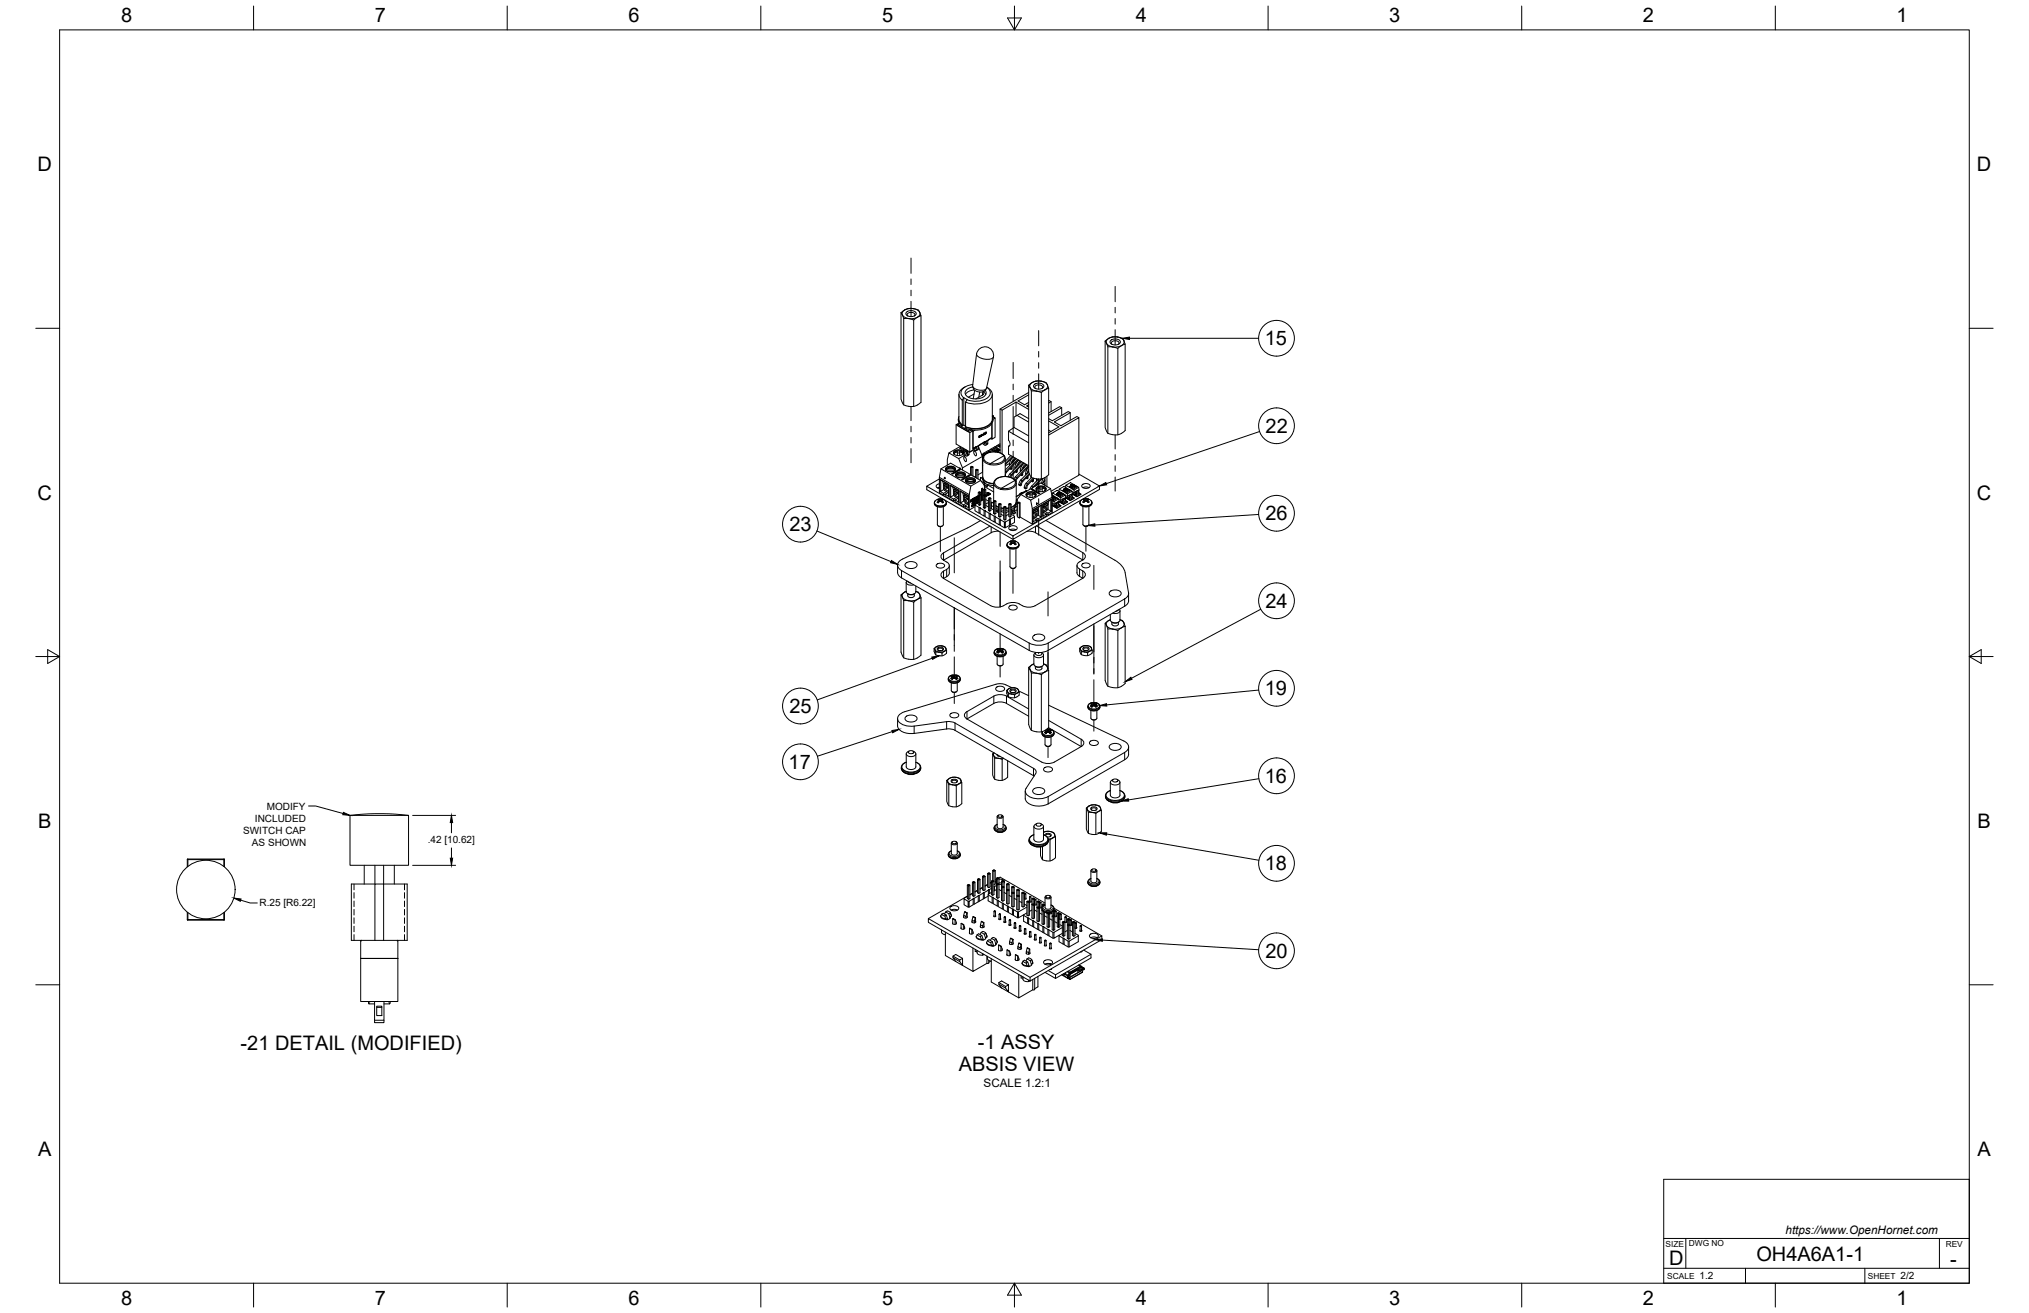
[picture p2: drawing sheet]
<svg xmlns="http://www.w3.org/2000/svg" width="864mm" height="559mm" viewBox="0 0 864 559" stroke-linecap="round" stroke-linejoin="round" font-family="sans-serif">
<defs><g id="words">
<g font-size="8.5">
<text x="51.6" y="9.4">8</text>
<text x="159.5" y="9.4">7</text>
<text x="267.5" y="9.4">6</text>
<text x="375.4" y="9.3">5</text>
<text x="483.4" y="9.4">4</text>
<text x="591.3" y="9.4">3</text>
<text x="699.3" y="9.4">2</text>
<text x="807.2" y="9.4">1</text>
<text x="16" y="72.9">D</text>
<text x="841.4" y="72.9">D</text>
<text x="538.3" y="147">15</text>
<text x="538.7" y="184.3">22</text>
<text x="16" y="212.6">C</text>
<text x="841.4" y="212.6">C</text>
<text x="538.6" y="221.5">26</text>
<text x="336" y="226.1">23</text>
<text x="538.6" y="258.8">24</text>
<text x="538.3" y="296">19</text>
<text x="336" y="303.5">25</text>
<text x="335.7" y="327.3">17</text>
<text x="538.3" y="333.2">16</text>
<text x="16.2" y="352.3">B</text>
<text x="841.7" y="352.3">B</text>
<text x="538.3" y="370.4">18</text>
<text x="538.6" y="407.7">20</text>
<text x="102.4" y="447">-21 DETAIL (MODIFIED)</text>
<text x="416.2" y="446.6">-1 ASSY</text>
<text x="408.1" y="455.8">ABSIS VIEW</text>
<text x="16.2" y="492">A</text>
<text x="841.7" y="492">A</text>
<text x="710.4" y="538.4">D</text>
<text x="747.6" y="536.7">OH4A6A1-1</text>
<text x="830.1" y="538.8">-</text>
<text x="51.6" y="555.5">8</text>
<text x="159.5" y="555.5">7</text>
<text x="267.5" y="555.5">6</text>
<text x="375.4" y="555.4">5</text>
<text x="483.4" y="555.5">4</text>
<text x="591.3" y="555.5">3</text>
<text x="699.3" y="555.5">2</text>
<text x="807.2" y="555.5">1</text>
</g>
<g font-size="5">
<text x="418.6" y="462.5">SCALE 1.2:1</text>
<text x="760" y="525.2">https://www.OpenHornet.com</text>
</g>
<g font-size="4.3">
<text x="113.5" y="344.6">MODIFY</text>
<text x="108.5" y="349.7">INCLUDED</text>
<text x="103.5" y="354.9">SWITCH CAP</text>
<text x="107.2" y="360">AS SHOWN</text>
<text x="182" y="358.8">.42 [10.62]</text>
<text x="110.4" y="385.4">R.25 [R6.22]</text>
<text x="723.4" y="544.5">1.2</text>
<text x="809" y="544.5">2/2</text>
</g>
<g font-size="3.5">
<text x="708.9" y="530.9">SIZE</text>
<text x="718.9" y="530.5">DWG NO</text>
<text x="828.2" y="530.9">REV</text>
<text x="709.6" y="544.2">SCALE</text>
<text x="795" y="544.2">SHEET</text>
</g>
</g></defs>
<!-- layer: Visible -->
<g fill="none" stroke="#000" stroke-width=".43">
<path d="M383.5 133.1l.6 .9M383.5 133.1v36.8l1.1 2.4 2.4 .7 2.8-.3 2.2-1.5v-36.8M384.1 134l.1 .5a1.13 1.13 0 0 0 .6 1.1 1.13 1.13 0 0 0 1.2-.1l.8 .1M384.1 134l1 1 1.7 .6M384.6 135.6v36.7M385.1 131.9a5.2 5.2 0 0 1 6.4 1M385.1 131.9l-1 1v1.1M385.1 131.9l1.5-.6h1.8l2.5 .7 .5 .9M385.1 131.9l-1.6 1.2M385.8 132.8a2.71 2.71 0 0 1 4.2 .7 2.55 2.55 0 0 1-4.4 0zM386.4 134.5l-.2-.3a1.57 1.57 0 0 1 1-1.4 1.57 1.57 0 0 1 1.7 .4l.5 .8-.3 .5M388.9 136.2v36.8"/>
<path d="M391.4 132.9l.2 .5a.71 .71 0 0 1 .4 .9 .71 .71 0 0 1-.9 .4l-1.1 .6a1.57 1.57 0 0 1-2.5 .5l-.7-.2M391.5 132.9a2.1 2.1 0 0 1-2.1 2.6l-2.6 .1M415.6 150.7l-1.6 13.5M416.6 148.7a3.6 3.6 0 0 1 4.4-.6 3.6 3.6 0 0 1 1.7 4.1 5.7 5.7 0 0 1-7-1.2l.2-1.1zM422.8 151.9l-2.9 13.3a4.1 4.1 0 0 1-5.9-1M470.4 145.2l.6 .9M470.4 145.2v36.7l1.1 2.5 2.5 .7 2.6-.3 2.3-1.5v-36.8M471 146.1l.1 .4a1.07 1.07 0 0 0 .5 1.1 1.07 1.07 0 0 0 1.2 0l.8 .1M471 146.1l1 1 1.7 .5M471.5 147.6v36.8M472 144l-1 1v1.1M472 144l-1.6 1.2"/>
<path d="M472.7 144.9a2.71 2.71 0 0 1 4.2 .6 2.55 2.55 0 0 1-4.5 0zM473.3 146.5l-.2-.2a1.57 1.57 0 0 1 1-1.4 1.57 1.57 0 0 1 1.7 .4l.5 .7-.3 .5M475.6 143.4l2.2 .6 .5 1M475.6 143.4h-2.1l-1.5 .6M475.6 143.4l1.8 .6 .9 1M475.6 143.4h-1.9l-1.7 .6M475.8 148.3v36.8M478.3 145l.2 .5a.71 .71 0 0 1 .4 .9 .71 .71 0 0 1-.9 .4l-1.2 .7a1.44 1.44 0 0 1-2.3 .4l-.9-.2M478.3 145a2.1 2.1 0 0 1-2 2.5l-2.6 .1M407.9 178.3l.4 1.9 1.1 1.2M408.1 167.9l.1 10.9 .6 1.2 .8 .8M408.1 177.2l-.1 1.7 .5 1 .9 1"/>
<path d="M410.2 169.3l-.6 1M410.2 169.3v11.6l-.8 .5 .2-11.1M410.2 169.3l1.4 .8M410.8 164.6a3.2 3.2 0 0 0-1.8 5.2l.6 .5M411 171.2v10.4M411.6 170.1l-.6 1.1M411.6 170.1a8.9 8.9 0 0 0 9.5-1.6 2.53 2.53 0 0 0-1.1-3.7 3.2 3.2 0 0 1 2.4 3.2 3.2 3.2 0 0 1-2.6 3 11.4 11.4 0 0 1-8.8 .1M414 164.5l.4 1.1M414.1 163.6a4.7 4.7 0 0 0-5.1 3.8l.4 1 .8 .9M414.1 164.7a2.87 2.87 0 0 0-3.2 3.2 5.9 5.9 0 0 0 8.7-.1l.1-.9-.4-.8M414.6 167.7l-2.5 1.4M414.7 166l-2.1 .5-1.7 1.4"/>
<path d="M414.8 166.2l-.6 3.5M417 166.9l-.4 2.2M418.3 167.4l.4 .4M418.4 166.8l-.2 1.3M418.5 166.7l1.1 1.2M418.6 167.9l-3.3 1.9M419.7 165.5a3.4 3.4 0 0 1-5.3 .1M422.4 167.9v10.4a5.5 5.5 0 0 1-5.6 4h-3.5l-2.3-.7M422.4 176.7l.5 .3M422.4 177.2a3.7 3.7 0 0 1-3.1 4.7 12 12 0 0 1-8.5-.2M422.6 178.3v.5M422.6 178.8a5.7 5.7 0 0 1-5.8 4.2l-4.4-.3-1.6-.5 .2-.6"/>
<path d="M422.9 177v.5l-.4 .3M422.9 177.5l.6 .4-.9 .6M422.9 177l-.5 .3M423.5 177.9v8.2l-1.3 .8v-6.7v6l-3.1 2.1M425.7 174.1l.8 .5M432.5 171.1l-6 3.5v18.5M432.5 171.1v5.9M432.5 171.1l5.3 3.1M432.9 176.8l4.9 2.8M437.8 167l-12.1 7.1v18.6M437.8 178.2l-3.7-2.2-2.5 1.5v4.4M437.8 172.3l-.9 .5 .9 .5"/>
<path d="M437.8 164l.6 .9M437.8 164v36.7l1.1 2.4 .9 .4 3 .4 2-.7M437.8 168l-4.5 2.6 2.8 1.7 1.7-1M438.4 164.9l.2 .4a1.14 1.14 0 0 0 .5 1.1 1.14 1.14 0 0 0 1.2 0l.8 .1M438.4 164.9l1 1 1.7 .5M439 166.4v36.8M439.4 162.8a5.2 5.2 0 0 1 6.4 1M439.4 162.8l-1 1v1.1M439.4 162.8l1.5-.6h1.8l2.5 .6 .6 1M439.4 162.8l-1.6 1.2M440.2 163.7a2.71 2.71 0 0 1 4.1 .6 2.55 2.55 0 0 1-4.4 0zM440.8 165.3l-.3-.2a1.57 1.57 0 0 1 1-1.4 1.57 1.57 0 0 1 1.7 .4l.6 .7-.4 .5"/>
<path d="M443.2 167.1v36.7M444.8 165.9l-.5 .3a1.59 1.59 0 0 1-2.4 .4l-.8-.1M444.8 165.9l-1.7 .5h-2M445.8 163.8l.2 .5a.71 .71 0 0 1 .3 .9 .71 .71 0 0 1-.9 .4l-.6 .3M445.8 163.8v1.1l-1 1M446.3 170.6l1.1 .3v4.3M446.3 175.8l4.7-2.7 .9 .4v3.3M446.3 178.2l1.6 .9 6.8-3.9 .8 .4v3.3M446.3 165.3v36.8l-1.5 1.1M446.3 179.2l4.4 2.5-4.4 2.5M447.4 170.9l-1.1 .7M451.9 173.5l-5.6 3.2"/>
<path d="M455.5 175.6l-6.7 4 2.7 1.6 6.8-3.9 .9 .5M400.5 199.5l12.7 7.4M402.4 199.7a2.6 2.6 0 0 1 4.3 0M402.6 199.1a2.88 2.88 0 0 1 4.1 .3 2.36 2.36 0 0 1-3.7 1.1l-.6-.7zM403.2 198v-2.4l.7-2.8 4.2 2.4 1.6 3.9v.9M406 193.1l1.5-.8v1.6M406.1 193.3l-.1-.5 .4-.5 1.4-.4 1.6 .3 .5 .5v.6M407 180.8l5.8 3.3 1.3-.8-.6-.3M407.5 192.3h.1M407.5 192.8h1M407.6 180.6v.5l4.5 2.6M408.2 180l-1.2 .8v8.2l5.8 3.3"/>
<path d="M408.3 199.7v.5M408.3 180.2l-.7 .4 4.5 2.7 .7-.5M408.4 199.3l.5 .3M408.5 192.3l1.4 .8M408.5 192.3v1.6M408.5 192.3h.1M408.7 190l-4.8 2.8M408.7 199.3v.2M408.9 190.5l-.5 .2 1.7 1M408.9 190.5l1.2 .7M408.9 190.5v.5M410.1 190.8v1.8a1.29 1.29 0 0 0 1.7 1.3v-2.1"/>
<path d="M410.1 192.5a2.69 2.69 0 0 0-4.3 .2M410.1 192.4a2.63 2.63 0 0 0-4.3 .3 2.63 2.63 0 0 0 4.3 .2M410.2 180.9l.8 .4M410.4 194.3a1.58 1.58 0 0 1 .8 2.2 1.58 1.58 0 0 1-.8-2.2zM410.5 191.4l.2-.1a1.31 1.31 0 0 1 .5 2.1l-.7-.7zM410.6 193.7l-2.5 1.5M411.1 191.5l.4 1.3M411.1 191.8l.3 .1M411.1 192.3l.3 .2M412.4 192.2v1.2l-.8 .7M413.1 198.8v3.2M413.3 198.6h.6"/>
<path d="M413.5 183l-1.4 .7v-.4M413.5 182.9v.1M413.6 198.8h.5l-.5 .3zM413.6 198.8h-.5l.5 .3v3.2M414 183l.1 8.6-1.3 .7v-8.2M414.1 198.8v3.8M414.1 183.6v7.3l1.4-.7M414.3 191a.82 .82 0 0 0 .6 .7 .82 .82 0 0 0 .9-.4M414.6 191.4l-2.2 1.2M414.6 191.9a1.58 1.58 0 0 1 .8 2.1 1.58 1.58 0 0 1-.8-2.1zM415.2 200v3.2M415.3 190.4l.1 .1"/>
<path d="M415.5 190.2l-1.4 .9M415.5 199.8h.5M415.8 200h.5l-.5 .3zM415.8 200h-.6l.6 .3v3.2M415.8 190.2v1.1M416.3 200v3.8M416.4 190.2l1.7 4v6.8l-1.8 1.1M416.4 189.8v1.3l-.8 .7M416.5 190.3h-.1M417 189.5l-1.6 .9-.1 .6-.6-.3M417.1 189.3l2.1-1.3-2.2 1.5M417.8 193.4l.5 .3-.3 .1 .3-.1 .4 .2-.6 .3"/>
<path d="M418.1 194.2l-8.4 4.9M418.1 195.9h.2M418.1 195.3v.1M418.1 198h.2M418.1 197l.2 .1M418.3 195.8h.1M418.2 195.7h.1M418.3 195.4l-.2 .1M418.3 194.7h.1M418.7 193l-.8 .4M418.7 192.9l.4 .2 2-1.1-.5-.3-1.9 1.2-.2 .9M419.3 188.1l.1 .1"/>
<path d="M419.4 188.1l-.1 .6-.7-.3M419.8 187.9v1.1a.85 .85 0 0 1-.9 .4 .85 .85 0 0 1-.7-.7M420.4 187.5v1.3l-.8 .7M421.1 192l.4 .3M421.3 197.7h.1M421.5 191.3l-.8 .5M421.5 192.3l-.4-.3-1.9 1.2 .2 .1M421.7 192.4l-.5 .1M421.7 186.5v.1M422.2 186.9l-.5-.3-.9 .6M423.1 192h.1M423.5 190.1l-2 1.1-.1 1"/>
<path d="M423.5 190.1l.4 .3-1.9 1.1-.5-.3M423.7 191.7l-.4 .5M423.8 191.6l-.4 .5 .8-.2-.5 .4M423.8 191.6l-.7 .4 .6-.3-.4 .5 .8-.2-.6 .3 .6-.3M423.8 191.6h.1M423.8 191.6l-.7 .4M423.9 190.4l.4 .2-.4-.2-1.9 1.1 .4 .3M424 191.5l.6-.4-.3 .2h.8l-.5 .1-.1 .3v-.3zM424 191.5h.1M424.2 191.9l-.8 .2M424.2 191.9h.1M424.3 191.3h.8"/>
<path d="M424.3 189.7l-.8 .5M424.3 189.6l.5 .3 .9-.5-.9 .5 .4 .2M424.4 192l.5 .3M424.5 191.4l-.1 .3M424.6 191.1l-.6 .4M424.6 191.1h.1M424.8 192.3l-.4 .1 .4-.1-.4-.3 .5 .3M424.9 192.3l-.4 .1M424.9 192.3h.1M424.9 191.9h.1M425 191.6l.4-.1-.6 .5zM425 191.5h.1"/>
<path d="M425 191.6h.1M425.1 191.3h.1M425.2 191.6l.1 .1M425.3 191.7h.1M425.4 191.5h.1M425.4 191.5l-.5 .4M425.7 191.4l-1.3-.8-2 1.2 .8 .5M425.7 189.9l-.5 .2 .5 .3M425.7 188.8l-1.4 .8-.1 .9M427.5 194l-2.1-1.4-2.8-.3-2.4 .5-1.8 1.6v9.4l1.6 1.5 2.9 .6M427.5 194l-6 3.3-.2 .4M427.5 194l.4 .9v7.9"/>
<path d="M429.3 189.9v3.4l8.5 4.9M429.3 183.5l8.5 4.9M429.7 197.2l-1.8 1.1M429.8 189.6l-.5 .3M429.8 199.5l.5 .3M430.2 193.9l-2.3 2.4M430.7 198.6v.9l-.4 .3v-.8M430.8 194.2l-2.9 3.1M431.2 194.4l-3.3 3.4M431.4 194.5l-1.5 1.8-.2 1.8M431.6 181.9l-2.3 1.6v3.9a1.64 1.64 0 0 1 0 2.5M431.6 195.7v.5"/>
<path d="M431.6 181.9l6.2 3.6M431.6 196.1l-.6 .4M432 194.9l-1.1 1.1-.6 1.5M432.2 197l.3 .1M432.4 195.1l-1 .8-.6 1.1M432.5 195.2l-4.6 4.8M433 199.9v1l-.4 .2v-.8M433.1 195.5l-5.2 5.6M433.4 197.6l.2 .2M433.5 195.7l-5.1 5.2M433.7 195.9l-1.5 1.8-.2 1.8M434.3 196.2l-1.1 1.1-.6 1.5"/>
<path d="M434.5 198.3l.3 .1M434.7 196.4l-1 .8-.6 1.1M434.8 196.5l-4.9 5.1-.7 1.3M435.4 196.9l-4.9 5.1-.7 1.1M435.7 199l.2 .1M435.7 197l-4.9 5.3-.5 .9M436 197.2l-1.5 1.8-.2 1.8M436.6 197.5l-1.1 1.1-.6 1.5M436.8 199.6l.3 .2M437 197.8l-1 .7-.6 1.1M437.1 197.8l-5.5 6.1M437.7 198.2l-4.9 5.1-.7 1.2"/>
<path d="M437.8 198.6l-4.8 5-.5 1.2M437.8 199.8l-.6 1.7M437.8 198.8l-1.1 1.7-.1 1.6M446.3 185.2l12.9-7.4v24.4l-11.8 6.9M446.3 183.1l1 .5M397.9 213.3a2.72 2.72 0 0 1 2.6-1.2 2.72 2.72 0 0 1 2.3 1.7l-.1 1-.7 .6-2.4 .4-1.1-.4-.7-.6zM399 215.6v7.7a1.49 1.49 0 0 0 2.5 0M399.3 212.4l.1 .3M399.3 212.4h.6l-.1 .9 .3 .1M399.3 212.4l-.4 .3h.5M399.4 213.2v.7M399.4 212.7l.1 .2"/>
<path d="M399.5 212.9l.1 .8M399.5 212.9l-.1 .3M399.5 213.1l.3 .2M399.8 203.2l.7-3.7 4.1-2.4 12.8 7.4M399.8 203.8l-5.3 3.1M399.8 207.4l-.8 .3M399.8 205.9a1.07 1.07 0 0 0-1.4 1 1.07 1.07 0 0 0 1.4 1M399.9 212.4l.3 .1v.8l-.9 .7-.4-.2 .5-.6M400.1 204l.2 .2M400.2 204.2l3.5 2 .1 5-1.5-.8v.7l3.5 2.1v-.8l-1.5-.9 1.7-.7M400.6 212.4l-.3 .1M400.9 213.1l-.2 .2"/>
<path d="M401 212.9l-.1 .8M401 212.9l.1 .3M401.1 213.2l.5 .6-.4 .2-.9-.7M401.1 213.2v.7M401.1 212.7l-.1 .2M401.2 212.4l-.1 .3M401.2 212.4l.4 .3h-.5M401.2 212.4h-.6l.1 .9-.3 .1M401.2 204.7l.6 1.8 1.7 1-.1-.2M401.5 215.6v7.7M401.6 205.9l.1 2.5 2 1.3M401.7 208.3l-1.6 .8 1.5 .9v.8l-1.8-1.1v-6.5l12.7 7.3"/>
<path d="M401.9 203.5l.4 .2M402 205.6v.3l1.2 .7-1.2-1M402.1 206.7v1.2M402.1 207.9l1.6 1.2M402.2 203.1l.1 .7-.4-.3zM402.2 203.2l-.2 .3M402.6 200.1l.6-.6 1.2-.3 1.3 .2 .8 .7M402.7 200.2l.1-.8 1.5-.5 1.8 .3 .4 .4v.6M402.9 209.2l-1.3 .8M403.2 200.6h2.7M403.5 207.6h.2M403.6 209.6l-2 1.2"/>
<path d="M403.6 207.2h.1M403.6 207.2l-.2 .1M403.7 207l-.1 .2M403.7 206.5l-.3 .8M403.8 206.1l-.1 .1M404.3 206.4l3.7 2.2 .1 5.1-1.6-.9M405 201.6l3.3-1.9 .4 .2-3.2 1.9zM405.5 207.2l.5 1.8 1.8 1-.2-.2M405.8 208.4l.2 2.4 2 1.4M406.2 208.1l1.2 .9zM406.3 209.2v1.1M406.3 210.3l1.7 1.3"/>
<path d="M406.5 200.1h-3.9M406.5 212.8v.8l3.6 2v-.7l-1.5-.9 1.6-.8M406.5 212.8l-.7 .4M406.7 202.1a2.6 2.6 0 0 1 4.3 0M406.9 202.5l.5-.5 1.2-.3 1.2 .1 1 .7M406.9 201.5a2.88 2.88 0 0 1 4.1 .4 2.36 2.36 0 0 1-3.7 1l-.6-.6zM406.9 202.7l.2-.9 1.7-.5 1.5 .4 .5 .5-.1 .5M407.1 211.7l-1.3 .7M407.4 203.1h2.8M407.8 210h.2M407.8 212.1l-1.3 .7M408 209.4v.3"/>
<path d="M408 209l-.4 .8 .3-.2M408.1 208.6h-.1M408.6 208.9l3.6 2.2 .1 5-1.5-.8v.7l1.7 1.1M409.3 204l3.2-1.9 .4 .3-3.2 1.9zM409.7 209.6l.6 1.8M410 210.8l.2 2.4 2 1.4M410.3 211.5l1.6 .9M410.5 210.5l1.2 1-1.2-.7M410.5 210.5v.3M410.5 211.6v1.2M410.6 212.7l1.6 1.3M410.8 202.6h-3.9"/>
<path d="M410.9 204.6a2.6 2.6 0 0 1 4.3 0M411.1 204a2.88 2.88 0 0 1 4.1 .3 2.36 2.36 0 0 1-3.7 1.1l-.6-.7zM411.2 205.1l.2-.8 1.5-.5 1.7 .4 .4 .9M411.2 204.9l.8-.6 1.4-.2 .9 .3 .7 .6zM411.4 214.1l-1.3 .8M411.7 205.5h2.7M411.9 212.2l.1 .2M412 212.4l.2 .1M412.1 214.5l-2 1.1M412.1 212.1h.1M412.2 211.9l-.1 .2M412.2 211.4l-.3 .8 .2-.1"/>
<path d="M412.3 211.1h-.1M412.5 202.1v.5M413.2 212.7l.5-.1-.2 .7-.5 .3zM413.3 212.8l-.1 .5zM413.3 212.8h.1M413.4 212.8l-.2 .5M413.5 212.8h-.1M413.5 212.8h.1M413.7 214.9l.3-.2-.4 1 .3-.3h-.3zM413.7 212.5l-.2 .8-.5 .3M413.7 215.4h.1M413.7 215.5h.1"/>
<path d="M413.7 215.6l-.1 .1M413.8 213.6l.5-.2v.3l-.6 .7zM413.9 214.2h.1M413.9 215.2l-.3 .1M413.9 215.2h.1M413.9 212.3l.6-.3-.4 .5 .3-.2-.4 .6 .3-.2v.2l-.6 .3zM413.9 213.6v.6l.2-.6zM413.9 214.3l-.2 .1M414 215l-.3 .6M414 214.7l-.2 .4M414.1 215.5h.1M414.1 213.6l-.2 .6"/>
<path d="M414.1 213.6h.1M414.2 215.2l-.1 .3M414.3 213.4l-.4 .9M414.3 212.7l-.6 .5M414.4 212.3l-.4 .6M414.4 215.2h.1M414.5 215h.1M414.5 212l-.4 .5M414.5 214.8v.3M414.5 213.9h.1M414.5 215.1h.1M414.5 214.8v.2"/>
<path d="M414.5 214.4h.3v.3l-.4 .5zM414.6 213.8h.1M414.6 213.2l.5-.1-.4 .1-.1 .6 .4-.5v.3l-.5 .3zM414.6 214.5l-.1 .3M414.6 214.5l-.1 .5M414.7 214.5l-.2 .3M414.7 214.5h.1M414.7 212.4h.1M414.8 214.3l-.3 .9M414.8 211.8l.4-.1-.5 .7 .5-.5-.1 .4-.6 .4zM414.9 211.9l-.2 .5M414.9 213.1l-.3 .7"/>
<path d="M414.9 213.5l-.2 .1M414.9 213.1h.1M415 212.2l-.2 .1M415 211.9h-.1M415 211.9h.1M415 215.7l-2.5 1.4M415 213l-.1 .2M415 213.3l-.5 .6M415.1 214.5l-.3 .3M415.2 213.5h.1M415.2 211.9l-.7 .8M415.2 211.6l-.2 .3"/>
<path d="M415.2 213.3l.1 .1M415.2 202.7l-.4 .3M415.3 213.4h.1M415.3 213.1h.1M415.3 212.7h.3v.5l-.4 .4zM415.4 212.8h.1M415.4 212.8l-.2 .2M415.4 213.1h.1M415.4 211.9l.1 .1M415.5 212.2l-.3 .1M415.5 212h.1M415.5 211.4l.4-.2-.4 .3 .4 .1-.2 .4-.4 .3 .3-.4-.3-.1z"/>
<path d="M415.5 214l-.2 .5 .2-.5v.4M415.5 214h.1M415.5 211.6h.1M415.5 212.6l-.2 .9M415.6 213.8v.5l-.1-.5-.3 .8M415.6 211.8l-.2 .1M415.6 211.8h.1M415.7 211.4l-.2 .2M415.8 213v.1M415.8 213h.1M415.8 213.1h.1M415.8 212.5h.3l-.4 .8z"/>
<path d="M415.8 211.6l-.3 .6M415.8 213.2h-.1M415.9 211.2v.2M416 214h.1M415.9 211.4l-.2 .1M416 212.5l-.2 .5M416 212.5h.1M416 213.7l-.2 .2M416 213.7h.1M416.1 212.3l-.3 .9M416.1 213.6v.4v-.5l-.3 .4 .2-.2v.4M416.2 211.4h.1"/>
<path d="M416.2 211.4l.2-.3-.2 .5M416.2 211.4h.2M416.2 211.6h.1M416.3 212.7l.1-.2-.1 .3M416.3 212.7l.1 .1M416.3 212.8h.1M416.4 211.1h.1M416.4 212.9h-.2M416.4 210.9l-.5 .9 .5-.2-.4 .2M416.4 212.3h.1M416.4 212.1v.8M416.4 213.3l-.2 .7"/>
<path d="M416.4 213.8h.1M416.4 213.8v.1M416.4 212.9h.1M416.4 209.6h.5v.3zM416.4 209.6v5.2l.5 .3M416.4 213.9l-1.4 1M416.6 209.4l.8 .2-.5 .3M416.7 215.9l-1.7-1v2.5l1.7 1M417.1 216.2l1.7 1v2.4l-1.7-1v-2.7h-.4v2.5h.4M417.2 209.4l-.3 .2M417.4 209.6v5.2l-.5 .3v-5.2M417.5 210.2l-.1 .5v-.4"/>
<path d="M417.7 204.8l1.2 .7M417.9 207.9v5.1M418.2 212.8v-5.1l-.5 .3v5.1M418.3 203.7l-1-.5v1.2M418.3 203.1l-.6 .3M418.3 203.7l.3 1.1 .5 .6M418.4 203.7l-.1 .4v-.4M418.4 203.8l-.1 .4M418.5 208.3h.6v.3zM418.5 208.3v7.8l.6 .2M418.5 212.6l-1.1 .7M418.6 204.1l.5 1.3 1.2 .9"/>
<path d="M418.8 208.2l.8 .1-.5 .3M418.8 210.7h.5M418.8 217.2h.5v2.7l1.7 1v-2.5l-1.7-1M418.8 219.6h.5M418.9 205.5v1M419 208.1v-1.5l-1.6-2.1-4.2 2.4-.7 3.6v6.6M419 206.6l1.2 .7v-1l2.7 1.6M419 207.1l3.9 2.3M419.1 210.8h.5l-.5 .3zM419.1 208.6v1.9M419.1 205.4l-.1 1.1M419.1 206.2l1.1 .7"/>
<path d="M419.1 205.4l-.2 .1M419.3 208.2l-.2 .1M419.6 208.3v7.8l-.5 .2v-5.2l-.6-.3h.6M419.6 209.7l.8 .4 .1 .4-.9 .6M419.6 211.1l1.1-.7-1.1 1M419.6 212.6l1.1 .7M419.6 215.1l1.1 .7M419.9 209.8l1 .2M420.2 206.3l2.8 .3M420.2 209.8l.3-.2 1.1 .6M420.4 210.1l-.8 .5M420.4 210.3l.3 .1"/>
<path d="M420.5 210.9h.1M420.5 210.8h.1M420.5 209.6h.1M420.7 212.1v5.2l.5 .3M420.7 213.9l-1.1 .6M421 211.9h.5M421 218.4h.4v2.7l1.8 1v-2.4l-1.8-1M421.2 212.1h.5l-.5 .3zM421.2 212.1h-.5l.5 .3v5.2l.5-.3v-5.2M421.5 210.2l-1 .7M421.7 216.3l1.2 .7M422 215.2v1.3"/>
<path d="M422.9 213.3v5.2l.5 .3M422.9 214.2l-.9-.5v1.5l.9 .5M422.9 213.7l-.5 .2M423.1 213.2h.5M423.2 219.7l2.5 1.2v.3M423.4 213.3h.5l-.5 .3zM423.4 213.3h-.5l.5 .3v5.2l.5-.3v-5.2M423.6 219.9v2.5l1.7 1v-2.5M423.9 216.9l1 .6M423.9 215.3l1.1 .7M423.9 217.6l1.1 .6M423.9 216.1l1 .7"/>
<path d="M424.9 216.8v1l-1-.5M424.9 216.8l.1 .1M425 214.5v5.3l.5 .3M425 216.7l-.1 .1M425.3 214.4h.5M425.5 214.5h.5l-.5 .3zM425.5 214.5h-.5l.5 .3v5.3l.5-.3v-5.3M425.9 208.3h.1M426 216.3l1.2 .2M426 218.8l1.2 .7M426 217.5l1.2 .7M426.1 217l1.1 .2"/>
<path d="M427.2 215.8l.2-.2 .3 .5zM427.2 215.8v5.2l.5 .3M427.4 215.6l.8 .2-.5 .3M427.9 202.6l.3 .2M427.9 202.5h.1M427.9 215.6l-.2 .2M428.2 215.8v5.2l-.5 .3v-5.2M428.5 200.9l-.6 1.2M429.3 217l-1.1 .2M429.3 214.5h.6v.3zM429.3 214.5v5.3l.6 .3M429.3 216.3l-1.1 .2"/>
<path d="M429.3 218.8l-1.1 .7M429.3 217.6l-1.1 .6M429.6 214.4l.8 .1-.5 .3M430.1 214.4l-.2 .1M430.4 214.5v5.3l-.5 .3v-5.3M430.4 218.8l1.4 .9v2.7l-1.7 1M430.4 216.7h.1M430.4 216.7l.2 .1M430.6 218.3l.9 .5v-.3M430.6 216.8l-.2 .2M430.9 218.1l-.5 .4M431.7 217.7l-.8 .4"/>
<path d="M431.7 217.7l.5 .4M431.7 216l.2 1.1-1.3 .7v-1M431.7 216.8l-1.1 .7M431.8 219.9l-1.7 1M431.9 216.1v1M432.1 200.8l.5 .3M432.1 204.5l-1.5-1.2-2.6-.5-2.7 .4-1.7 1-.7 1.4v7.7M432.2 204.5l-6 3.3-.3 .5M432.2 204.5l.3 1v8.2l-.6 1.3-1.5 1M432.2 214.7l-.4 1.2-1.2 .9M432.2 218.1l-.7 .4-.6-.4M432.2 218.1l-.7 .7"/>
<path d="M432.4 214.3l.1 .5M432.5 214l-.2 1.2-.6 .8M432.5 204.8v.3M432.5 213.1l.4 .2M432.9 212.7l-.4-.2 .4 .2M432.9 215.5l-1.2 .5M432.9 217l-1.2 .7M433 213.9l.9 .5v6.1l-.9-.5v-6.1l.7-.2 .5 .3v6l5.2 3.1M434.2 214l-.3 .4M434.4 202.1l.5 .3M434.5 210.2l-.4-.2 .2 .3M434.5 210.5l8.5-5 4.2 2.5 .7 3.6v6.5l-1.8 1.1v-.8"/>
<path d="M434.7 210v.1M434.9 209.9l-.2 .1M435 209.8l-.9 .2M435.3 201.2v1l-.4 .2v-.7M435.6 209.5l-.8 .4M436.7 203.5l.5 .3M436.7 210.6a2.6 2.6 0 0 1 4.3 0M436.9 209.9a2.88 2.88 0 0 1 4.1 .4 2.36 2.36 0 0 1-3.7 1.1l-.6-.7zM437 211.1l.2-.9 1.3-.5 1.9 .4 .4 .4v.6M437.1 209l-.4-.1-4.2 2.4 4.4-2.2M437.1 207.5l-.5 .5M437.6 202.5v1l-.4 .3v-.8"/>
<path d="M437.8 200.5l-.1 .5M437.9 200.8l-3.7 3.8-.5 1.8 .6 .3 .5-1.8 3.3-3.4M438.2 201.9l-2.9 3-.5 1.5-.5 .3M438.4 210.7h.9M438.4 210.1l-.8 .3-.7 .6M438.4 210.1v1.6M438.4 210.1h.1M438.8 203v.4M439 208.4l.4-.3 3.2 1.9-.4 .2zM439 204.8l.5 .3M439.1 203.2l-2.8 3.1-.3 1.4 .6 .3 .1-1 .7-1.1M439.3 210.1l.9 .3 .6 .6"/>
<path d="M439.3 210.1v1.6M439.3 210.1h.1M439.4 216.5l-.7-3.6-4.2-2.4-1.6 2.1 .1 6.8M439.4 208.1v.5M439.6 217h.1M439.7 217.8v.3M439.7 217.4l.4 .8M439.8 203.5l-2.4 2.5M439.8 218.1l.3 .1M439.9 203.9v.9l-.4 .3v-.8M440.1 218.2l-.4 .2M440.2 203.6l-2.6 2.6-.5 1.2"/>
<path d="M440.4 217.1v.3M440.9 208.1a2.6 2.6 0 0 1 4.4 0M441.2 207.5a2.88 2.88 0 0 1 4.1 .3 2.36 2.36 0 0 1-3.7 1.1l-.6-.7zM441.2 203.8v1M441.2 208.7l-.1-.5 .4-.5 1.3-.4 1.8 .3 .5 .6-.1 .5M441.2 214l.4 .4-.5 .2zM441.2 214l.3 .4M441.3 219.7l-1.6 .9M441.4 217.6l-.2 1.5-1.5 .9M441.5 216.8l-1.1 .6M441.5 216.8l.1-.3-1.2 .6M441.6 214.4l-.4 .1"/>
<path d="M441.7 219.2l1.3 .8M441.7 205.6v.7l-.4-.2M441.8 217.2l-1.8 1.2M441.8 203.9v.2M441.9 216.8l-.1 2.1-.5 .8M442 203.9l-3.2 3.3-.5 1.1M442.2 205.2v.8M442.2 215.6l-.5 1.6M442.6 207.7l-1 .3-.4 .5M442.6 207.7v1.6M442.6 207.7h.1M442.6 208.2h1"/>
<path d="M442.9 203.9l-3.6 3.8M443.5 203.8l-3.2 3.3M443.6 207.7l1 .3 .5 .5M443.6 207.7v1.6M443.6 207.7h.1M443.8 203.7h.1M443.9 219.7l1.5-.9v.8l-3.6 2v-.8l1.6-.8-.4-.1M443.9 214.6h.1M443.9 215.4v.3M443.9 214.9l.4 .9M444 215.6l.3 .2M444 203.6l-.6 2.2"/>
<path d="M444.1 218l2 1.2M444.3 215.8l-.4 .2M444.8 203.2v3.4M444.8 205.7l-.6 .5M444.8 204.7l-1.2 1.2M444.8 206.2l-.3 .2M444.8 204.4l-.3 .5M444.8 203.7l-.7 1.7M445.5 217.2l-1.6 .9M445.6 215.2l-.1 1.4-1.6 1M445.6 202.7v4.4M445.7 214.1l-1.2 .9 1.2-.6"/>
<path d="M445.7 214.1v.2M445.9 215l-1.7 1M446 216.8l1.6 .7-1.5 .9-1.3-.7M446.1 214.3v1.9M446.1 216.2l-.6 1M446.4 213.2l-.5 1.8M447.2 208l-8.5 4.9M447.6 212.4l-3.7 2.2v5M447.7 210.6l2 1.2-1.8 1.1 1.8-1.1 .4 .2-.4-.2M447.9 211.6l-8.5 4.9v6.6l1.8-1.1v-.8l-1.6 .9 .1-5 3.7-2.3M447.9 211.6l.6-.3-.4 .3 .7-.2-.3 .4 .6-.2-.7 .4 .3-.5zM447.9 215.2l1.9 1"/>
<path d="M447.9 215h.1M447.9 214.9l.7 .5M447.9 213l.3 .2M447.9 214.9v.1M448 209.8l2-1.1 2.5 1.5-1.9 1.1zM448 209.8l-.2 .9M448.1 212.1l-.2 .2M448.1 212.1h.1M448.2 211.1l-.4 .1M448.2 211.1h.1M448.5 211.3l-.6 .3M448.5 211.3h.1"/>
<path d="M448.7 211.5l-.3 .4M448.8 211.4l-.7 .2M448.9 215.2l.3 .1M449 211.5l-.5 .3M449 211.6h.1M449.2 215.3v.1M449.2 215.4h.1M449.3 215.3l-.1 .1M449.3 214.2l.2 1.2 .2-1-.3-.3 .6-.4 .7 1M449.3 214.2l-.7 .4v.8M449.4 214.1l-.1 .1M449.4 215l-.8 .4"/>
<path d="M449.5 215.4v.1M449.7 210.2l.5-.1-.6 .4zM449.7 210.2h.1M449.8 210.3l-.2 .1M449.8 210.6h.6l.1-.4-.1 .4 .6-.1-.7 .4 .3-.3zM449.8 210.6h.6M449.9 210.3l.1 .1M450 210.4h.1M450 209.6l1.1-.2-.9 .3 .3 .2zM450 210h.1M450.1 209.6h-.1M450.1 213.7l.7-.3-.2 .9"/>
<path d="M450.2 209.7l.4 .2M450.2 210l-.5 .2M450.2 210v.1M450.4 210.6h.3M450.5 210.2l-.1 .4M450.6 209.9h.1M450.6 211.3l.4 .2M450.6 212.3l-.5-.3-1.9 1.2 .4 .2M450.6 210.6l-.3 .2M450.7 210l.6-.4-.4 .4 .8-.2-.4 .4 .6-.3-.6 .4 .2-.5zM450.7 214.7l.9 .5-1.8 1-1.9-1.1M450.7 214.7l.4 .3-1.6 .9v-.4"/>
<path d="M450.7 213.6l2 1M450.8 213.4l-.2-1.1-2 1.1v1.2l-.7-.5M450.8 213.3h.1M450.8 213.3l.7 .4M450.8 208.2l2-1.2 2.6 1.5-2 1.2zM450.8 208.2l-.1 .9M451 210.5l-.3 .1M451.1 209.5l-1 .1M451.4 209.6l-.7 .4M451.4 209.7h.1M451.6 215.2l-1.8 1.1M451.6 209.8l-.7 .2"/>
<path d="M451.7 209.8l-.5 .5M451.8 213.6l.2 .1M451.9 209.9l-.6 .3M451.9 209.9h.1M452 213.7h.1M452 213.7l.1 .1M452.1 213.7v.1M452.2 212.6l-.7 .4v.7M452.2 212.4l.1 .3M452.2 213.3l-.7 .4M452.5 208.6l.6-.2-.7 .4zM452.5 208.6h.1"/>
<path d="M452.6 208.7l-.2 .1M452.7 208.9h.5l.1-.3v.3l.5-.1-.6 .4 .3-.2zM452.7 208.7h.1M452.9 208l1-.2-.9 .2 .4 .3zM452.9 208.4h.2M452.9 208.5l-.3 .2M453 210.4l-.5-.2-1.9 1.1M453 212.1l-.8 .3 .3 .4-.2 1v-1M453 208l.4 .3M453.4 208.6l-.2 .3h-.5M453.4 208.6h.1M453.4 212.6l.2-.9-.6 .4 .9 1.3-1.6 .9v-.5"/>
<path d="M453.4 209.7l.4 .2M453.4 210.7l-.4-.3-2 1.1 .5 .3M453.5 209l-.4 .2M453.5 208.4l.7-.4-.5 .3 .8-.2-.4 .5 .6-.3-.6 .4 .3-.5zM453.6 213.1l.8 .5-1.7 1-2-1.1M453.6 211.9l1.9 1M453.6 211.7l-.2-1-1.9 1.1v1.2l-.9-.5M453.6 211.7h.1M453.6 211.7l.7 .4M453.7 206.5l1.9-1.1 2.6 1.5-2 1.1zM453.7 206.5l-.2 1M453.8 208.9h-.5"/>
<path d="M453.9 207.8l-1 .2M454.2 208l-.7 .4M454.2 208h.1M454.4 208.2l-.4 .4M454.4 213.6l-1.7 1.1M454.4 208.1l-.7 .2M454.4 208.2h.1M454.5 208.2h.1M454.6 211.9l.3 .2M454.7 208.3l-.6 .3M454.9 212.1h.1M455 212l-.1 .1"/>
<path d="M455 210.9l.2 .4M455 210.9l-.7 .4v.8M455 210.8v.1M455 211.7l-.7 .4M455.3 207l.6-.2-.6 .4zM455.3 207h.1M455.4 208.5l.4 .3-.4-.3-2 1.2M455.4 207.1l-.2 .1M455.5 207.3h.5l.1-.4v.4l.5-.1-.6 .4 .3-.3zM455.5 207.1h.1M455.7 206.4l1-.2-.9 .2 .4 .2zM455.7 206.7h.1"/>
<path d="M455.7 206.4h.1M455.7 206.7l.2 .1M455.8 210.5l.6-.4-.2 .9M455.8 206.8l-.4 .2M455.8 210.5l-.8 .3 .3 .4-.2 1 .1-.9M455.8 206.4l.4 .2M455.9 210.5l.5 .9M456.1 206.9l-.1 .4h-.5M456.1 206.9h.1M456.3 209l-.5-.2-2 1.1 .5 .3M456.3 207.3l-.4 .2M456.4 206.7l.6-.3-.4 .3 .7-.2-.3 .4 .6-.2-.7 .4 .3-.5z"/>
<path d="M456.4 211.4l.4 .3-1.7 1v-.5M456.4 211.5l.8 .4-1.7 1-1.9-1.1M456.4 210.3l1.9 1M456.4 210.1l-.1-1.1-2 1.2v1.1l-.8-.5M456.4 210.1h.1M456.4 210.1l.8 .4M456.6 207.2l-.5 .1M456.6 207.2h.1M456.7 206.2l-.9 .2M456.7 206.2h.1M457.1 206.4l-.7 .3M457.2 206.6l-.3 .4"/>
<path d="M457.2 211.9l-1.7 1.1M457.3 206.5l-.7 .2M457.3 206.5h.1M457.5 210.3l.1 .1M457.6 206.7l-.6 .2M457.6 210.4l.1 .1M457.8 210.4l-.1 .1M457.8 209.3l-.6 .4v.8M457.9 209.2l-.1 .1M457.9 210.1l-.7 .4M458 209.2v1.3l-.2-1.2M458 209.3l.5-.5 .7 1"/>
<path d="M458.2 206.9l.4 .2-.4-.2-1.9 1.1 .4 .3M458.6 208.8l.7-.3-.2 .9M459.1 207.4l-.5-.3-1.9 1.2 .5 .3M459.2 201.8l8.8 5M459.2 209.8l.4 .3-1.6 .9v-.5M459.2 209.8l.9 .5-1.8 1-1.9-1.1M459.3 208.5l-.2-1.1-1.9 1.2v1.1l-.9-.5M460.1 210.3l-1.8 1.1M460.6 206.4a2.09 2.09 0 0 1 3.4 .6 2.06 2.06 0 0 1-3.6-.3zM460.9 215.5v7.7a1.49 1.49 0 0 0 2.6 0v-7.7M460.9 207.5l1.3-.3 1.3 .3M461.3 212.3l.2 .5"/>
<path d="M461.3 213.1l.1 .7M461.3 213.1l-.5 .6 .5 .2 .9-.7M461.5 212.8l.1 .8M461.5 212.8l-.2 .3M461.5 213.1l.3 .1M461.8 212.3l-1 .3h.5M461.8 212.3v.9l.2 .1M461.8 212.3l.4 .1M462.2 212.4v.8M462.2 213.2l.4 .1M462.6 212.3v.9l-.2 .1M462.6 213.4l.5 .5"/>
<path d="M462.6 212.3l-.4 .1M462.9 213.1l-.3 .1M462.9 212.8l-.1 .8M463.1 213.1l-.1 .7M463.1 212.6l-.2 .2a.61 .61 0 0 1 .5 .5 .61 .61 0 0 1-.3 .6M463.1 212.3v.3M463.1 212.3l.5 .3h-.5M463.1 212.3h-.5M464.4 213.1a2.73 2.73 0 0 0-4.7 .6v.8l.6 .7 2.4 .5 1.8-.9 .2-1.1-.3-.6M385.5 239.7a3.2 3.2 0 0 1 4.9 .8 3 3 0 0 1-5.2 0zM399.3 223.8l1.5 .2M401.1 223.8l-.3 .2"/>
<path d="M417.3 221.6l-5.1 2.9-28.1 13.5a2.52 2.52 0 0 0-2.1 2.2 2.52 2.52 0 0 0 1.7 2.6l54.4 30.9a9.1 9.1 0 0 0 8 0l32.6-18.8 1.3-1.2 .4-1.5M421 220.9h.4M421.3 223.9l-19.7 11.4a1.63 1.63 0 0 0-1.1 1.5 1.63 1.63 0 0 0 1.1 1.6M423.2 222.1h.4M425.1 226.1l-1.7 .1-1.5 .5-20.3 11.7a2.94 2.94 0 0 1 2.4 2.6 3.5 3.5 0 0 1-2.4 2.1 1.64 1.64 0 0 0-1.1 1.5 1.64 1.64 0 0 0 1.1 1.6M425.3 223.4h.4M427.5 222.2h.4v2.4h-.4zM427.5 222.2l-1.8-1v2.4l1.8 1M428.8 231.1a2.73 2.73 0 0 1 4.9 .5l-.1 .9-.6 .7-2.3 .4-1.9-.9-.2-.9zM429.5 224.3a2.09 2.09 0 0 1 3.4 .6 2.06 2.06 0 0 1-3.5-.3zM429.6 221.2l-1.7 1M429.9 233.4v7.7a1.49 1.49 0 0 0 2.5 0v-7.7"/>
<path d="M429.9 225.5l1.3-.3 1.2 .3M430.1 220.9v2.5h-.5M430.1 220.9h-.5v2.7l-1.7 1M430.2 230.3v.2M430.2 230.3h.6M430.2 230.2l-.4 .3 .6 .2M430.3 231v.7M430.4 230.7l.1 .8M430.4 230.7a.61 .61 0 0 0-.5 .5 .61 .61 0 0 0 .3 .7l.6-.6M430.4 231l.3 .1M430.7 230.3v.8l.3 .1M430.8 230.3h.3"/>
<path d="M431.1 231.1l-.3 .2M431.1 228.1l36.9-21.3v1.5l-36.9 21.3zM431.1 228.1l-36.6-21.2v1.5l36.6 21.2M431.1 230.3v.8M431.1 231.1l.4 .2M431.5 230.3l.1 .8-.3 .1M431.5 230.3h-.4M431.8 231l-.2 .1M431.9 230.7l.1 .3M431.9 230.7l-.1 .8M432 231l-.1 .7M432 230.5l-.1 .2"/>
<path d="M432 231l.5 .6-.2 .2-.8-.5M432.1 230.3h-.6M432.1 230.3l-.1 .2M432.1 230.2l.4 .3-.5 .1M434.2 220l-.3 .5M437.1 226.1h1.9l1.8 .6 20.1 11.6M439.9 220.5l1.9 1.1M440.5 220.1l1.3 .7M441.1 223.8l19.8 11.4a1.63 1.63 0 0 1 1.1 1.6 1.63 1.63 0 0 1-1.1 1.5M445.1 221.5l29.4 16.9a8.3 8.3 0 0 1 4.4 5.4l1.4 8.4M460.9 238.3a2.94 2.94 0 0 0-2.5 2.6 3.6 3.6 0 0 0 2.5 2.1M461.3 223.7l.4 .2"/>
<path d="M461.7 223.9h1.1M463.1 223.7l-.4 .2M382 240.5l.1 3.5 .7 1.2 .9 .7 54.4 30.9a9.1 9.1 0 0 0 8 0l32.6-18.8 1.2-1.1 .5-1.2M383.5 253.2v24.3l1.1 2.5 2.4 .6 2.4-.1 2.6-1.7v-24.3M384.1 254.1l.1 .4a1.13 1.13 0 0 0 .6 1.1 1.13 1.13 0 0 0 1.2 0l.8 .1M384.1 254.1l1 1 1.7 .6M384.6 255.6v24.4M385.1 252l-1 1v1.1M385.1 252l-.6 .4a.82 .82 0 0 0-.7 1.2l.3 .5M385.1 252l.6-.3zM385.7 247.9v3.9a2.38 2.38 0 0 0 4.1 0M386 247.2l-.2 .3a1.76 1.76 0 0 0 2.6 1.5l.5-.1"/>
<path d="M386.3 252.7l1.7 .5 1.2-.5M386.4 252.7a1.4 1.4 0 0 0 1.4 1.6 1.4 1.4 0 0 0 1.3-1.6M386.4 247.4l1.2 .7M386.8 255.7l2.1 .6M388.9 256.3v24.3M389.8 251.7l1.2 .5 1 2.3M389.8 249.4v2.4M389.8 251.7a1.83 1.83 0 0 1 1.8 1.8 1.83 1.83 0 0 1-1.7 1.8l-3.1 .4M392 254.5l-1.6 .7-1.5 1.1M398.6 240.3a2.09 2.09 0 0 1 3.4 .6 2.06 2.06 0 0 1-3.5-.3zM401.6 246.2l20.1 11.6a6.3 6.3 0 0 0 6.7-.8M404.1 240.7l-.2 3.8-2.3 1.7"/>
<path d="M428.5 257a6.9 6.9 0 0 1 7.3 1.1l2.8 .3 2-.6M429.5 258.1a2.09 2.09 0 0 1 3.4 .6 2.06 2.06 0 0 1-3.5-.3zM430.2 241.7l1 .3 .8-.3M458.4 240.6v3.5l1.1 1.2M459.5 245.3l1.4 .8M460.6 240.2a2.09 2.09 0 0 1 3.4 .6 2.06 2.06 0 0 1-3.6-.3zM460.9 246.1l-20.3 11.7M460.9 243a1.63 1.63 0 0 1 1.1 1.5 1.63 1.63 0 0 1-1.1 1.6M472.4 251.8a3.1 3.1 0 0 1 4.8 .8 2.96 2.96 0 0 1-5.1 0zM476 259.5l-1.1 .7M476.4 259.3l.2 .3a1.75 1.75 0 0 1-2.5 1.5l-.5-.1M476.7 259.9v4a2.38 2.38 0 0 1-4.1 0v-2.4"/>
<path d="M480.4 252.6v3.1M397.6 276v1.2l.5 1.3 1.5 .6h1.5l1.1-.5 .7-.6v-1.2M397.9 276.6l.4 .9M398 276.6l.8 .7 .8 .2M398.3 277.5h1.3M398.3 277.5v1.2M399 275.9a1.67 1.67 0 0 1 2.6 .3 1.57 1.57 0 0 1-2.7 0zM399.4 276.8a.9 .9 0 0 1 .4-1.1 .9 .9 0 0 1 1.2 .3l.3 .4-.2 .4M399.6 277.5l1.4 .4M399.8 276.9h.9M400 277h.5M400.9 274.9l-1.4-.1-1 .5a.72 .72 0 0 0-.7 .2 .72 .72 0 0 0 0 .8l.1 .3"/>
<path d="M400.9 274.9l1.3 .4 .3 .6M400.9 274.9a2.48 2.48 0 0 0-3 1.3l.1 .4M400.9 274.9l.9 .3 .8 .7M401 277.9v1.2M401.9 277.2l-.9 .7M401.9 277.2l-2.3 .3M402.5 275.9l.4 .9M402.6 275.9v.7l-.7 .6M402.9 276.8l-1 .4M423.5 276.7l.3-.2a3.7 3.7 0 0 1 3.1-.4l1.1 .8 .2 1.2-.5 .9-1.2 .5h-1.5l-1.4-.6-.5-.9zM424.4 279.3v3.3a1.49 1.49 0 0 0 2.6 0M424.7 276.6h.1"/>
<path d="M424.7 277l-.5 .5 .7 .4M424.7 276.9v.1M424.7 276.6l.1 .1M424.8 276.7l.1 1.2M424.8 276.7v.1M424.8 276.8l-.1 .1M424.9 276.1l.2 1.2M424.9 276.1l-.7 .4 .5 .1M424.9 276.1l.5 .1M425.1 277.3l.2 .1M425.1 277.3l-.2 .1M425.3 277.4h.1"/>
<path d="M425.4 276.2h.1M425.4 277.4l-.5 .5M425.4 277.4h.1M425.4 276.2h.6M425.4 277.4h.6M426 277.4l.5 .5M426.1 277.4h.1M426.3 277.3l-.2 .1M426.3 277.3l.2 .1M426.5 276.1l-.5 .1M426.6 276.7l-.1 1.2 .7-.4-.4-.5M426.6 276.8l.1 .1"/>
<path d="M426.6 276.7v.1M426.7 276.9v.1M426.7 276.6l-.1 .1M426.7 276.6h.1M426.8 276.6l.4-.1-.7-.4-.2 1.2M427 279.3v3.3M439.8 270.6a3.2 3.2 0 0 1 4.9 .7 3 3 0 0 1-5.2 0zM440 278.7v4a2.38 2.38 0 0 0 4.2 0l-.1-4M441 277.7l-.2 .3a1.38 1.38 0 0 0 1.3 1 1.38 1.38 0 0 0 1.3-1l-.2-.3a1.13 1.13 0 0 1 .9 1.4 1.13 1.13 0 0 1-1.5 .8 1.6 1.6 0 0 1-1.7-.1 1.6 1.6 0 0 1-.6-1.6l.7-.5M459.5 275.9v1.2l.6 1.3 1.3 .6h1.5l1.3-.6 .7-.5v-1.2M459.9 276.5l.8 .7 .9 .2M459.9 276.5l.3 .9"/>
<path d="M460.2 277.4l1.4 .1M460.2 277.4v1.2M460.5 275.1l-.6 .7v.7M460.5 275.1a3.2 3.2 0 0 1 4 .7M460.5 275.1a.73 .73 0 0 0-.7 .3 .73 .73 0 0 0 0 .8l.1 .3M460.5 275.1l.9-.3h1.6l1.1 .4 .4 .6M460.9 275.8a1.67 1.67 0 0 1 2.7 .3 1.57 1.57 0 0 1-2.8 0zM461.4 276.7a.9 .9 0 0 1 .4-1.1 .9 .9 0 0 1 1.1 .3l.4 .4-.2 .4M461.6 277.5l1.3 .3M461.8 276.9h.9M461.9 276.9h.6M462.9 277.8v1.2"/>
<path d="M463.9 277.1l-1 .7M463.9 277.1l-2.3 .3M464.5 275.8l.4 .9M464.5 275.8v.7l-.6 .6M464.9 276.7l-1 .4M470.4 265.2v24.4l1.1 2.4 2.5 .7 2.6-.3 2.3-1.5v-24.3M471.5 267.7v24.3M472 264.1a1.73 1.73 0 0 0-1.1 1.8 1.73 1.73 0 0 0 1.6 1.5l1.2 .3M472 264.1l-.6 .3a1.08 1.08 0 0 0-.9 .9 1.08 1.08 0 0 0 .6 1.1v.2a1.07 1.07 0 0 0 .5 1.1 1.07 1.07 0 0 0 1.2 0l.8 .1M472 264.1l.6-.3zM473.2 264.8l.4 .2M473.2 264.8v.8"/>
<path d="M473.6 267.8l2.2 .6M475.8 268.4v24.3M476 264.8a1.45 1.45 0 0 1-1 1.6 1.45 1.45 0 0 1-1.7-.8M476.1 264.8l-1.2 .4-1.2-.2M476.7 263.7l1.1 .4 .5 .9zM477.3 267.2l-1.5 1.2M477.4 267.2l-1.8 .5h-1.9M478.3 265l.6 1.6M478.3 265v1.2l-.9 1M478.9 266.6l-1.6 .6M404 287.9l.3-.2a3.3 3.3 0 0 1 3.1-.3l1.2 .9 .1 1.2-.6 .8-1.3 .5-1.6-.1-1.2-.7-.4-1.4zM404.9 290.6v3.3a1.49 1.49 0 0 0 2.6 0l-.1-3.3"/>
<path d="M405.1 288.2l-.5 .5 .2 .2 .5 .2 .5-.4M405.1 287.9h.1M405.1 287.9l.1 .1M405.2 288.2h-.1M405.2 288l-.1 .2M405.2 288l.2 1.1M405.3 294.4l.9 .3 .9-.3M405.3 287.4l.5 1.3M405.3 287.4h.5M405.3 287.4l-.7 .4 .5 .1M405.6 288.6l-.3 .1M405.8 287.4h.1"/>
<path d="M405.9 288.6h-.1M405.9 287.4h.6M405.9 288.6h.6M406.5 288.6h.1M406.5 288.7l.5 .5M406.5 287.4h.1M406.6 288.7h.1M406.8 288.6l-.3 .1M406.8 288.6l.2 .1M407 287.4l-.2 1.2M407 287.4h-.5M407 287.4l.7 .4-.5 .1"/>
<path d="M407.1 288l-.1 1.1M407.1 288l.1 .2M407.2 287.9l-.1 .1M407.2 288.2h.1M407.2 288.2l.5 .5-.7 .4M407.2 287.9h.1M423 299.4a6 6 0 0 1 5.4 0M423 299.4l-11.4 6.6 31.8 18.3a6 6 0 0 0 5.4 0M424 292.7a2.21 2.21 0 0 1 3.6 .6 2.18 2.18 0 0 1-3.8-.3zM424.8 283.1l.9 .3 .9-.3M428.4 299.4l9.4 5.4M428.5 293.8v1.2l.5 1.3 1.4 .6 1.4 .1 1.2-.6 .8-.6v-1.2"/>
<path d="M428.8 294.4a.99 .99 0 0 0 .5 1 .99 .99 0 0 0 1.1 0h.1M428.9 294.4l.8 .7 .8 .3M429.2 295.3v1.2M429.5 293.1l-.4 .2a.58 .58 0 0 0-.6 .5 .58 .58 0 0 0 .3 .6M429.5 293.1l-.6 .6v.7M429.9 293.7a1.67 1.67 0 0 1 2.6 .3 1.57 1.57 0 0 1-2.7 0zM430.3 294.7a.9 .9 0 0 1 .4-1.1 .9 .9 0 0 1 1.2 .2l.3 .4-.2 .5M430.7 292.7l-3.7-1.6h-2.5l-39.4 11.8M430.7 294.8h.9M430.9 294.8h.5M431.8 292.7l1.3 .4 .7 1.5M431.8 292.7h-1.3l-1 .4"/>
<path d="M431.8 292.7a1.28 1.28 0 0 1 1.5 .7 1.28 1.28 0 0 1-.5 1.6l-2.3 .4M431.8 292.7l-2.3 .4M431.8 295.8v1.2M433.6 294.1l4.2 2M433.8 294.6l-1 .4a1.41 1.41 0 0 1-2.1 .4h-.2M437.8 284v24.4l.9 2.1 1 .6 3.2 .4 1.9-.6M438.4 285l.2 .4a1.14 1.14 0 0 0 .5 1.1 1.14 1.14 0 0 0 1.2 0h.8M438.4 285l1 1 1.7 .5M439 286.5v24.3M439.4 282.9l-1 .9v1.2M439.4 282.9l-.6 .3a.83 .83 0 0 0-.7 1.2l.3 .6M439.4 282.9l.6-.4z"/>
<path d="M440.6 283.5l1.7 .5 1.2-.5a1.5 1.5 0 0 1-1 1.7 1.5 1.5 0 0 1-1.8-.8v-.8M441.1 286.5l2.1 .6M443.2 287.1v24.4M444.8 286l-1.6 1.1M444.8 286l-1.7 .5h-2M446.3 285.3l-1-2.3-1.2-.5a1.79 1.79 0 0 1 1.7 1.5 1.79 1.79 0 0 1-1 2M446.3 285.3l-1.5 .7M446.3 285.3v24.4l-1.5 1.2M463.4 299.8l.3-.3a3.7 3.7 0 0 1 3.1-.3l1.2 .9 .1 1.1-.7 .9-1.4 .5-1.7-.2-1-.7-.3-1.3zM464.5 300l-.3 .3a.75 .75 0 0 0 .7 .4 .75 .75 0 0 0 .6-.4l.4 .1a.57 .57 0 0 0 .5 .3 .57 .57 0 0 0 .6-.4l-.4-.3M464.6 299.6h.1M464.6 299.6l.1 .1"/>
<path d="M464.6 300h.1M464.6 299.8h.1M464.6 299.8l-.1 .2M464.7 299.8l.1 1.1M464.7 299.1l.5 1.4M464.7 299.1l1.2 .1M464.8 299.1l-.8 .4 .5 .1M465.9 299.2h.1M466.4 299.1l-.4 1.4M466.4 299.1l-.5 .1M466.4 299.1l.7 .4-.5 .1M466.5 299.8l-.1 1.1"/>
<path d="M466.5 299.8l.1 .2M466.5 299.8h.1M466.6 299.6l-.1 .1M466.6 300h.1M466.6 299.6h.1M382 305.8v3.1a4.9 4.9 0 0 0 5.6 3.3l15.3-2M385.1 302.9a2.93 2.93 0 0 0-2.7 4.1 7 7 0 0 0 6.7 2l13.8-1.9M385.5 305.1a3.2 3.2 0 0 1 4.9 .7 3 3 0 0 1-5.2 0zM386.7 319.9a1.19 1.19 0 0 1 1.2-.5 1.19 1.19 0 0 1 .9 1 1.19 1.19 0 0 1-1.2 .4 1.19 1.19 0 0 1-.9-.9zM386.9 319.7a1.35 1.35 0 0 0-1.2 1.3 2.55 2.55 0 0 0 4.1 0 1.35 1.35 0 0 0-1.2-1.3M402.9 307.1h1.9l1.7 .6 33.9 19.6 .5 .8 .1 .8-4.3 6.6a2.76 2.76 0 0 0 2.3 3.9 9.2 9.2 0 0 0 7.1-.4l32.6-18.8a2.55 2.55 0 0 0 1.7-2.6 2.55 2.55 0 0 0-2.1-2.3M402.9 310.2l1.9 .1 1.7 .5 33.7 19.5"/>
<path d="M404.5 303.9a2.21 2.21 0 0 1 3.6 .7 2.18 2.18 0 0 1-3.8-.4zM437.8 301.7l-9.4-5.4a6 6 0 0 0-5.4 0l-11.4 6.6a1.62 1.62 0 0 0-1.2 1.5 1.62 1.62 0 0 0 1.2 1.6M444.8 313.6v3.3a1.49 1.49 0 0 0 2.6 0l-.1-3.3M444.8 310.8l.2 .1M445 310.9h.1M445 311.3l-.5 .5 .5 .3 .2 .1 .5-.5M445 311.2v.1M445 310.9l.1 .1M445.1 311v.1M445.1 311l-.1 .2M445.1 311l.2 1.1M445.2 317.4l.9 .3 .9-.3"/>
<path d="M445.2 310.6l.5 1.1M445.5 310.4l.2 .1M445.5 311.6l-.3 .1M445.7 310.2l1.2 .1 1.3 .7 .4 1.3-.5 .9-1.5 .6-2-.2-1-1v-1.2M445.7 310.5h.1M445.8 311.6l-.1 .1M445.8 310.5h.2M446 311.6l-.2 .1M446 311.6h.1M446 310.5h.1M446.1 311.6l.2 .1M446.3 309.7l13.9 8"/>
<path d="M446.3 306.6l13.9 8a1.63 1.63 0 0 1 1.1 1.6 1.63 1.63 0 0 1-1.1 1.5M446.3 300.1l32 15.2M446.3 310.5h-.2M446.4 311.6v.1M446.4 310.5h.1M446.5 311.7h.1M446.7 311.6l.2 .1M446.9 310.4l-.5 1.3M446.9 310.4l-.5 .1M446.9 310.4l.7 .4M447 311l-.2 1.1M447 311l.1 .2"/>
<path d="M447 311v.1M447.1 310.9l-.1 .1M447.1 311.2v.1M447.1 311.3l.5 .5-.4 .3-.3 .1-.5-.5M447.1 310.9h.1M447.6 310.8l-.5 .1M460.2 317.7l-11.4 6.6M463.9 315.7a2.21 2.21 0 0 1 3.6 .6 2.18 2.18 0 0 1-3.8-.3zM464.3 302.4v3.2a1.49 1.49 0 0 0 2.6 0M464.7 306.2l.9 .3 .9-.3M465 300.3l-.3 .1M465.2 300.4v.1"/>
<path d="M466 300.4v.1M466.2 300.3l.2 .1M466.9 302.4v3.2M472.4 317.1a3.1 3.1 0 0 1 4.8 .8 2.96 2.96 0 0 1-5.1 0zM480.4 317.9v3.1M385.7 320.8v5.5a2.36 2.36 0 0 0 4.1 0v-5.5M385.7 324.4l-1.7 1.1-.4 .8 .1 1.2a4.8 4.8 0 0 0 8 .3l.2-1.4-.3-.7-1.8-1.3M403 332.1l.4 .7M403 332.1v9l.8 1.8 1.4 .4h2.2l2-1.3v-8.9M403.4 332.8l.1 .3a.88 .88 0 0 0 .4 .9 .88 .88 0 0 0 1-.1l.5 .1M403.4 332.8l.6 .6 1.4 .6M403.8 334v8.9"/>
<path d="M404.1 331.3l-1.1 .8M404.1 331.3l-.6 .5-.1 1M404.9 332.1a1.71 1.71 0 0 1 2.7 .3 1.6 1.6 0 0 1-2.8 0zM405.3 333a.9 .9 0 0 1 .5-1 .9 .9 0 0 1 1.1 .2l.3 .4-.2 .4M406.9 330.8l1.6 .5 .4 .7M406.9 330.8h-1.5l-1.3 .5M406.9 330.8l1.5 .6 .5 .6M407 334.5v8.9M408.2 333.6l-.3 .2a1.27 1.27 0 0 1-2.1 .3l-.4-.1M408.2 333.6l-1.3 .4h-1.5M408.9 332l.1 .1a.63 .63 0 0 1 .3 .7 .63 .63 0 0 1-.6 .5l-.5 .3M408.9 332v1l-.7 .6"/>
<path d="M422.5 320.9l.4 .7M422.5 320.9l.6-.5-.2 1.2M422.5 320.9v8.9l.9 1.8 3.2 .5 2.3-1.3v-7.1M422.9 321.6l.6 .6 1.5 .5M422.9 321.6l.1 .2a.87 .87 0 0 0 .4 .9 .87 .87 0 0 0 1 0h.5M423.4 322.7v8.9M424.3 321.1l.4 .6 1.1 .2M424.6 321.3l.2 .5M426.6 323.2v8.9M427 322.6l-2 .1M427.1 322.7a1.66 1.66 0 0 1-2.2 0M439.8 335.9a3.2 3.2 0 0 1 4.9 .8 3 3 0 0 1-5.2 0z"/>
<path d="M444.4 326.9a2.21 2.21 0 0 1 3.6 .7 2.18 2.18 0 0 1-3.8-.3zM472.6 336.4l-1.9 1.4-.1 1.8a4.8 4.8 0 0 0 7.9 .3l.2-1.5-.2-.6-1.8-1.4M472.6 332.9v5.5M473.6 331.9a1.19 1.19 0 0 1 1.2-.4 1.19 1.19 0 0 1 .9 .9 1.19 1.19 0 0 1-1.2 .5 1.19 1.19 0 0 1-.9-1zM473.8 331.7a1.39 1.39 0 0 0-1.2 1.4 2.55 2.55 0 0 0 4.1 0 1.38 1.38 0 0 0-1.2-1.4M476.7 332.9v5.5a2.36 2.36 0 0 1-4.1 0M478.7 323.3l-32.6 18.8a8.1 8.1 0 0 1-9.4-1.2l-.3-1.1v-3.1M480.4 321l-.5 1.2-1.2 1.1M149 347h24.9M149 347a103.8 103.8 0 0 1 24.9 0v21.3h-24.9zM404.9 358.8v4.4a1.49 1.49 0 0 0 2.6 0l-.1-4.4M405.3 358.3a.97 .97 0 0 1 1-.3 .97 .97 0 0 1 .8 .8 .97 .97 0 0 1-1.1 .3 .97 .97 0 0 1-.7-.8z"/>
<path d="M405.5 358.2l-.5 .4a1.31 1.31 0 0 0 1 1 1.31 1.31 0 0 0 1.4-.5l-.3-.8M406.8 358.2l.3 .1M424.4 347.6v4.3a1.49 1.49 0 0 0 2.6 0M424.4 350.8l-1.2 1.2v1.1l.6 .6a3.4 3.4 0 0 0 3.1 .3l.8-.4 .5-.8-.1-1.2-1.1-.8M424.8 347l-.3 .3a1.31 1.31 0 0 0 1 1.1 1.31 1.31 0 0 0 1.4-.6l-.3-.8M424.8 347.1a.97 .97 0 0 1 1-.4 .97 .97 0 0 1 .8 .8 .97 .97 0 0 1-1 .4 .97 .97 0 0 1-.8-.8zM425 346.9l-.2 .1M426.4 346.9l.2 .1M427 347.6v4.4M438.6 359.2a5.1 5.1 0 0 0 7 0M440 355.2l-1.3 .8-.7 .9v1.3l.6 1M440 351.7v5.5"/>
<path d="M440.7 350.9a.97 .97 0 0 0-.6 1.1 .97 .97 0 0 0 1 .7 2.13 2.13 0 0 0 3-1.2l-.6-.6M441 350.7a1.19 1.19 0 0 1 1.3-.4 1.19 1.19 0 0 1 .9 .9 1.19 1.19 0 0 1-1.3 .5 1.19 1.19 0 0 1-.9-1zM441.3 350.5l-.7 .4M442.9 350.5l.6 .4M444.1 351.7v5.5a2.36 2.36 0 0 1-4 0M444.1 355.2l1.3 .7 .8 1.1-.1 1.4-.5 .8M444.1 354.2l1-.4 1.7 .1zM444.7 355.5a1.49 1.49 0 0 1 1.4-.8 1.49 1.49 0 0 1 1.3 .9l-.4 .5-1.3 .1M445 355.6a1.17 1.17 0 0 1 1.1-.6 1.17 1.17 0 0 1 1 .8l-.2 .3M446.8 353.8l1.6 .5 .5 .8a.63 .63 0 0 1 .3 .7 .63 .63 0 0 1-.6 .5l-.5 .3M446.8 353.9a1.59 1.59 0 0 1 1.7 .6 1.59 1.59 0 0 1 0 1.8l-.4 .3M446.9 357.5v8.9"/>
<path d="M448.1 356.6l-.3 .2a1.16 1.16 0 0 1-1.6 .4M448.1 356.6l-1.9 .5M449.2 356.2v8.9l-1 .8-1.6 .5-2.9-.5-.8-1.8v-3.6M462.4 343.9l1.7-1.2 1.7-.2 2.2 .6 .4 .9a.61 .61 0 0 1 .4 .7 .61 .61 0 0 1-.8 .4l-.8 .5a1.42 1.42 0 0 1-2.2 .2l-.5-.1a1.57 1.57 0 0 1-1.9-1.6zM462.4 343.9v8.9l.9 1.8 1.5 .5 2-.1 2-1.2v-8.9M463.2 343.3a3.7 3.7 0 0 1 5.3 .8 3.4 3.4 0 0 1-5.1 1.1l-.7-1zM463.3 345.7v8.9M464.3 343.9a1.71 1.71 0 0 1 2.7 .3 1.6 1.6 0 0 1-2.8 0zM464.7 344.8a.9 .9 0 0 1 .5-1.1 .9 .9 0 0 1 1.1 .3l.4 .4-.3 .4M466.4 346.2v8.9M79.7 369l.2-3.4h15.4l.2 .2v3.2M79.8 365.7l.2 .1"/>
<path d="M95.4 365.7l-.1 .1M155 368.3v7.9M159.6 368.3v7.9h-10.1v24h4.3M163.3 368.3v7.9h10v24h-4.2M167.8 368.3v7.9M404.9 362.1l-.9 .5-.4 .7 .2 1.1 .5 .6a3.5 3.5 0 0 0 3 .3l1-.5 .4-.8-.2-1.2-1.1-.7M411.7 376.7l.6 .3v5.8M412 376.6l.3 .4 .5-.3v5.7l-.5 .4-.6-.4v-5.7M412.3 376.7h.5M412.5 376.6l-.8 .1M413.9 375.5l.5 .3v5.7M414.2 375.3l.2 .5 .6-.3v5.7l-.6 .3-.5-.3v-5.7"/>
<path d="M414.4 375.5h.6M414.7 375.3l-.3-.1-.5 .3M416.1 374.2l.5 .3v5.8M416.1 379l-1.1 .6M416.1 378.9l-1.1 .6M416.3 374.1l.3 .4 .5-.3v5.8l-.5 .3-.5-.3v-5.8M416.6 374.2h.5M416.9 374.1l-.3-.2-.5 .3M418.2 373v5.7l.5 .3 .6-.3v-5.7M418.2 373l.5 .3v5.7M418.2 373l.5-.3 .6 .3M418.2 377.8l-1.1 .6"/>
<path d="M418.2 377.6l-1.1 .7M418.5 372.8l.2 .5 .6-.3M419 379.8v2.5M419 372.8l-.3 .2M420.3 371.8l.3-.2 .3 .5 .5-.3v5.7l-.5 .3-.6-.3zM420.3 371.8l.6 .3v5.7M420.3 376.5l-1 .6M420.3 376.4l-1 .6M420.6 371.6h.6M420.7 378.8v1.8M420.9 371.8h.5M421.1 378.6v1.7"/>
<path d="M422 378.1l-1.3 .5v.2l-6.5 3.5v.3M422 379.8l-1.4 1.1 8.6 4.7v.2l2.2 1 1.7 1.3h.4M422 375l.5 .3v5.8M422 375.6l-.6 .3M422 375.5l-.6 .3M422.2 374.9l.3 .4 .6-.3v5.7l-.6 .4-.5-.4v-5.7M422.2 374.9h.6M422.2 374.9l-.2 .1M422.5 370.5l.6 .3v4.2h-.6M422.5 370.5l.6-.3 .5 .3M422.5 370.5v4.2M422.8 370.4l.3 .4 .5-.3"/>
<path d="M423.3 377.3v1.8M423.3 370.4l-.2 .1M423.6 375.3l.5 .3M423.6 370.5v5.7l-.5 .3M424.1 376.9l-1 .4M424.1 373.8v8.2l.6 .3 .5-.3v-5.7l-.5 .3-.3-.5M424.1 373.8l.6 .3v1.9M424.1 378.6l-1 .6M424.1 374.2l-.5 .3M424.1 374.6l-.3 .8M424.4 373.6l.3 .5 .5-.3v2.5h-.5M424.7 376l-.6 .3 .6 .3v5.7"/>
<path d="M424.7 373.8h.5M424.7 376l.2 .1M424.9 373.6l-.2-.1-.6 .3M425 373.7l.7-.4 19.1 11M425.2 378.6l1.1 .6M425.2 374.2a1.72 1.72 0 0 1 2.4 1.3l-.2 .3M425.2 375.8h1.1M426.3 377.5l.5 .3 .6-.3v5.7l-.6 .3-.5-.3zM426.3 375l.5 .3v1.9M426.3 375v2.5l.8-.1M426.3 376.3l-1.1 .1M426.6 374.9l.2 .4 .6-.3v2.5h-.6v.3"/>
<path d="M426.6 377.4l.2 .1M426.8 375h.6M426.8 377.8v5.7M427.1 374.9l-.8 .1M427.4 379.8l1 .6M428.4 378.8l.6 .3v5.7M428.7 378.6l.3 .5 .5-.3v5.7l-.5 .3-.6-.3v-5.7M428.7 378.6h.6M428.7 376.1l.3 .2M428.7 378.6l-.3 .2M429 376.6l.5-.3v2.5h-.5M429 376.6l-.6-.3v2.5"/>
<path d="M429 376.6v1.8M429.3 376.1l-.9 .2M429.5 376.3l-.2-.2-.3 .5M430.6 377.5v8.2l.5 .3 .6-.3v-5.7l-.6 .3-.2-.4M430.6 377.5l.5 .3v1.9M430.9 377.4l.2 .4 .6-.3v2.5h-.6M430.9 377.4h.5M430.9 377.4l-.3 .1M431.1 379.7l-.5 .3 .5 .3v5.7M431.1 377.5h.6M431.1 379.7l.3 .2M432.8 378.8v8.2l.5 .3 .5-.3v-5.7l-.5 .3-.3-.5"/>
<path d="M432.8 378.8l.5 .3v1.8M433 378.6l.3 .5 .5-.3v2.5h-.5M433.3 378.8h.5M433.6 378.6l-.8 .2M435.2 379.9l.2 .4 .6-.3v5.7l-.6 .3-.5-.3v-5.7M435.7 379.9l-.3-.2-.5 .3M443.7 360.3v5.6M464.3 370.6v4.4a1.49 1.49 0 0 0 2.6 0M464.3 373.9l-.9 .5-.4 .7 .1 1 .6 .6a3.4 3.4 0 0 0 3.1 .4l.9-.6 .4-.7-.1-1.1-1.1-.8M464.7 370.1a.97 .97 0 0 1 1-.4 .97 .97 0 0 1 .8 .8 .97 .97 0 0 1-1 .4 .97 .97 0 0 1-.8-.8zM464.9 369.9l-.5 .4a1.31 1.31 0 0 0 1 1.1 1.31 1.31 0 0 0 1.4-.5v-.6l-.6-.4M466.9 370.6v4.4"/>
<path d="M79.7 388.2l.2 3.4h15.4l.2-.3v-3.1M80 391.4l-.2 .1M95.3 391.4l.1 .1M400.4 389.8l.6 1.1 1.6 .4M400.4 389.8l.6 .8 1.4 .4M400.7 395.8l.4 1.5 1.3 .5M400.8 389.1l.7-.4 1.3 .7 .4 1.5M400.8 389l.2 .3a1.29 1.29 0 0 0 1.8 .1M400.8 389.1l-.4 .7M402 389l.5-.9 1.3 .8 .5 1.4M402.2 389.8l.3 1.2M402.4 396.7v10l4.4 2.5"/>
<path d="M402.4 391.1l.2 .2 .4-.2M403.2 387.7l-.7 .4M403.2 387.7l1.3 .8M403.2 391.4v-.5l-.2 .6M404.4 390.6l-1.4 .9M404.5 386a2.21 2.21 0 0 1 3.6 .7 2.18 2.18 0 0 1-3.8-.3zM404.5 390.6v-.4l-.2 .7M404.6 388.8l.3 .8-.4-1.1-.7 .4M404.8 387.3l1.4-.3 1.3 .3M404.9 389.6l-.3 .8M405.5 391l1.1 .5 .4 1.7M405.5 393.2v-2.2l1 .5v1.9"/>
<path d="M405.5 392.7a.74 .74 0 0 0 .8 .7 .74 .74 0 0 0 .7-.7M406.6 391.5h-.1M409.1 395.2l.1-2.2 1 .5 .3 1.7M409.1 393l.9 .6v1.9M409.1 394.8a.74 .74 0 0 0 .7 .7 .74 .74 0 0 0 .8-.7M410.2 390a.74 .74 0 0 0 .7 .7 .74 .74 0 0 0 .8-.7M410.2 393.5l-.2 .1M410.2 389.5v1M410.5 388.1l1.1 .4zM410.5 388.1l-.3 1.4 .9 .6 .4-1.5M411.1 390.1v.6M411.6 388.5v2"/>
<path d="M411.7 381.5l-1.4 1.1M411.7 381.4l-16.6 9.5M412.1 383.6h.4v2.5h-.4zM412.1 383.6l-1.8-1v2.5l1.8 1M412.5 383.6l1.7-1v2.5l-1.7 1M412.6 397.3l.2-2.3 .9 .6 .4 1.7M412.6 395.1l1.1 .5M412.7 396.8a.74 .74 0 0 0 .7 .8 .74 .74 0 0 0 .7-.8M413.6 395.6v2M413.7 391.6v1M413.8 392.1a.74 .74 0 0 0 .7 .7 .74 .74 0 0 0 .7-.7M413.9 380.3l-1.1 .6"/>
<path d="M413.9 380.1l-1.1 .6M414.1 390.1l1 .6-.4 1.4-1-.5zM414.1 390.1l1 .6M414.7 382.3v2.5M414.7 392.1v.7M415.2 390.6v2M415.5 398.6a1.84 1.84 0 0 0 2.4 1.4M415.5 398.6l.7 .8 1.5 .4M415.9 397.8l.7-.4 1.3 .8 .5 1.5M415.9 397.8l1.4 .7 .4 1.3M415.9 397.8l-.4 .8M416.4 381.3v2.5l-2.2 1"/>
<path d="M416.8 381.1v2.5M417.3 393.6v1M417.3 394.1a.74 .74 0 0 0 .8 .7 .74 .74 0 0 0 .7-.7M417.6 396.8l1.3 .8M417.6 399.8l.3 .2M417.7 392.2l1.1 .5v1.9M417.7 392.2l1 .5-.4 1.5-1-.6zM417.9 398.2l-.6 .3M418.3 396.4l-.7 .4-.4 .9M418.3 399.8l.1 .3M418.3 394.2v.6M418.3 399.8v.4"/>
<path d="M418.3 399.8l-.4 .2M418.3 396.4l1.3 .8M418.5 380.1v2.5l-2.1 1M418.8 392.7h-.1M418.9 397.6l.7-.4 .4 1.6M418.9 397.6l.5 1.5M419.4 399.1l.2 .3M419.4 399.1v.4M419.5 399.5l-1.2 .6M419.7 399v.1M419.7 397.4l.3 1M420 398.8l-.4 .2"/>
<path d="M420 398.6v.1M420.1 398.7v.1M420.6 381.4l-2.1 .9M420.6 380.9v2.5l2.1 1M422 399.4a1.32 1.32 0 0 1 2 .3M422.3 381.9v2.5M422.7 382.1v2.5l2.2 1M423.1 387.9v2.2M423.1 389.7h-.1a.38 .38 0 0 0 .4 .5 .38 .38 0 0 0 .3-.5M423.2 387.7l.1 .4 .4-.2-.2-.2M423.3 387.7l.3 .1zM423.7 387.9v2.2"/>
<path d="M424 399.8l-.6 .3M424 399.8l.4 1.1M424.5 383.1v2.5M424.9 383.4v2.4l2.1 1M425.2 389.1v2.3M425.2 390.9l-.1 .1a.38 .38 0 0 0 .4 .4 .38 .38 0 0 0 .3-.5M425.4 389l.1 .3 .4-.2-.2-.1M425.4 389h.3zM425.9 389.1v2.3M426.6 384.4v2.4M427 384.6v2.5l2.2 1M427.4 390.4v2.2"/>
<path d="M427.4 392.1l-.1 .1a.38 .38 0 0 0 .4 .4 .38 .38 0 0 0 .3-.5M427.5 390.2l.1 .3 .3-.3M427.6 390.2h-.1M427.6 390.2l.3 .1zM427.8 390.2h.1M428 390.4v2.2M428.8 385.6v2.5M429.2 385.8v2.5l2.2 1M429.5 381.1l1.1 .6M429.5 391.6v2.2M429.6 393.4l-.2 .1a.38 .38 0 0 0 .5 .4 .38 .38 0 0 0 .3-.5M429.7 391.5l.1 .3 .4-.2-.2-.1"/>
<path d="M429.7 391.4l.3 .1zM430.1 399.3l1.1 .5zM430.1 399.3l-.4 1.5 1 .5 .3-1.4M430.1 391.6v2.2M430.9 386.8v2.5M431.2 399.8v2M431.4 387.1v2.5l2.1 1M431.7 382.3l1.1 .6M431.7 392.9v2.2M431.7 394.6l-.1 .1a.38 .38 0 0 0 .4 .4 .38 .38 0 0 0 .3-.5M431.9 392.7v.3l.4-.1-.2-.2M431.9 392.7l.3 .1z"/>
<path d="M432.3 392.9v2.2M433 381.1l-.2 .2 .5 .3v5.7M433 381.1h.6M433.1 388.1v2.5M433.8 383.5l1.1 .7M433.9 394.1v2.2M433.9 395.9l-.1 .1a.38 .38 0 0 0 .4 .4 .38 .38 0 0 0 .3-.5M434 394l.1 .3 .4-.2-.2-.1M434.1 393.9l.3 .1zM434.5 394.1v2.2M434.9 380l.5 .3v5.7M435.4 380h.6"/>
<path d="M435.7 389.6v2.5l2.1 1M436 384.8l1.1 .6M436 380.4v2.2M436 395.4v2.2M436 397.1l-.1 .1a.38 .38 0 0 0 .4 .4 .38 .38 0 0 0 .3-.5M436 382.2h.1M436.2 395.2v.3l.4-.2-.1-.1M436.2 380.3v.3l.4-.2-.1-.1M436.2 395.2l.3 .1zM436.2 380.2l.3 .1zM436.6 382.2l.1 .4h-.7M436.6 380.4v2.2"/>
<path d="M436.6 395.4v2.2M437.1 386l-3.6 2.1v2.5l2.2-1.3M437.1 388.5l-1.4 1.1 12.5 7.2h.4M437.1 383.7l.5 .3v5.8M437.3 383.6l.3 .4 .5-.3v5.8l-.5 .3-.5-.3v-5.8M437.3 383.6h.6M437.3 383.6l-.2 .1M437.4 390.6v2.5M437.6 383.7h.5M437.8 390.8v2.5l2.2 1M438.2 381.7v2.2l.6-.1v-.4M438.2 396.6v2.2"/>
<path d="M438.2 398.4h-.1a.38 .38 0 0 0 .4 .5 .38 .38 0 0 0 .3-.5M438.2 383.4l-.2 .2M438.3 381.5l.1 .3 .4-.1-.2-.2M438.3 396.4v.1M438.4 396.4l.3 .1zM438.4 381.5l.3 .1zM438.6 396.4v.4l-.3-.3M438.8 381.7v2.2M438.8 396.6v2.2M439.2 382.5v8.2l.6 .3 .5-.3v-5.7l-.5 .3-.3-.5M439.2 382.5l.6 .3v1.9M439.2 387.3l-1.1 .6"/>
<path d="M439.5 382.3l.3 .5 .5-.3v2.5h-.5M439.5 391.8v2.5M439.8 384.7l-.6 .3 .6 .3v5.7M439.8 382.5h.5M439.8 384.7l.2 .1M440 392.1v2.5l2.1 1M440 382.3l-.8 .2M440.3 387.3l1.1 .6M440.3 382.9v2.2h.7l-.1-.4M440.3 397.8v2.3M440.3 399.6l-.1 .1a.38 .38 0 0 0 .4 .4 .38 .38 0 0 0 .3-.5M440.3 384.7h.1"/>
<path d="M440.5 397.7l.1 .3 .3-.2-.1-.1M440.5 382.7l.1 .4 .3-.2-.1-.2M440.5 397.6l.3 .1zM440.5 382.7l.3 .1zM440.9 382.9v2.2M440.9 397.8v2.3M441.4 386.2l.5 .3 .6-.3v5.7l-.6 .4-.5-.4zM441.4 383.7l.5 .3v1.9M441.4 383.7v2.5l.8-.1M441.6 383.6l.3 .4 .6-.3v2.5l-.3-.1-.3 .4M441.6 386.1l.3 .1M441.7 393.1v2.5"/>
<path d="M441.9 383.7h.6M441.9 386.5v5.8M442.1 393.3v2.5l2.2 1M442.2 383.6l-.3-.2-.5 .3M442.5 388.5l1 .6M442.5 384.2v2.1h.7l-.1-.4M442.5 399.1v2.2M442.5 385.9h.1M442.7 398.9v.4l.4-.2-.2-.2M442.7 384v.3l.4-.2-.2-.1M442.7 398.9l.3 .1zM442.7 384l.3 .1z"/>
<path d="M443.1 384.2v2.2M443.1 399.1v2.2M443.5 387.1v6.1l.6 .3 .5-.3v-5M443.6 387.4l.1 .2M443.8 384.8l.3 .2M443.9 394.3v2.5M444.1 385.3l-.6-.3v1.4M444.1 385.3v.2M444.1 387.9v5.6M444.3 394.6v2.4l2.1 1M444.4 384.8l-.3-.1-.6 .3M444.6 385.2l-.5 .1"/>
<path d="M444.6 385h-.5v.3M444.6 389.8l1.1 .6M444.8 381.8v4.4a1.49 1.49 0 0 0 2.6 0l-.1-4.4M444.8 385.1l-1.3 1.1 .1 1.1 .6 .7a3.4 3.4 0 0 0 3.1 .3l1-.6 .3-1.2M445.2 381.4a.97 .97 0 0 1 1-.4 .97 .97 0 0 1 .7 .8 .97 .97 0 0 1-1 .4 .97 .97 0 0 1-.7-.8zM445.4 381.2l-.5 .4a1.31 1.31 0 0 0 1 1 1.31 1.31 0 0 0 1.4-.5l-.3-.8M445.7 388.5v5.9l.5 .4 .6-.4v-5.7l-.6 .3-.2-.4M446 388.5l-.3 .2 .5 .3v5.8M446 395.6v2.4M446.2 388.7h.6M446.4 388.5l.1 .1M446.4 395.8v2.5l2.2 1"/>
<path d="M446.7 381.2l.3 .1M446.8 391l1 .6M447.3 385.1l1 .7 .3 .7M447.4 388.3v.6M447.4 388.4l.2 .3-.5 .2-.3-.4M447.8 388.1v7.6l.6 .3 .5-.3v-5.7l-.5 .3-.3-.5M448.1 389.8l-.3 .2 .6 .3v5.7M448.1 389.8h.5M448.2 396.8v2.5M448.3 387.7l.1 1.9M448.4 387.6l.5-.1v2.5h-.5M448.5 387.4l.4 .1"/>
<path d="M448.5 387.2l.1 .1M448.6 386.5l20.4 11.8M448.9 392.3l1.1 .6M448.9 387.9v2.2h.7v-.4M449 389.7h-.1M449.1 387.7l.1 .4 .4-.2-.2-.2M449.1 387.7l.4 .1zM449.6 387.9v2.2M450 388.7l.5 .3v5.8M450.3 388.6l.2 .4 .6-.3v5.7l-.6 .4-.5-.4v-5.7M450.5 388.7h.6M450.8 398.3v2.5l2.1 1"/>
<path d="M450.8 388.6l-.8 .1M451.1 393.5l1.1 .6M451.1 389.1v2.2h.7l-.1-.4M451.1 390.9h.1M451.3 389v.3l.4-.2-.2-.1M451.3 389h.3zM451.7 389.1v2.3M452.2 397.2l-1.4 1.1 4.3 2.2M452.2 392.5l.5 .3 .5-.3v5.7l-.5 .3-.5-.3zM452.2 394.8l-3.6 2v2.5l2.2-1.3M452.4 392.3l.3 .2M452.5 399.3v2.5"/>
<path d="M452.7 392.8v5.7M452.9 399.5v2.5l2.2 1M453 392.3l-.8 .2M453.2 392.5l-.2-.2-.3 .5M453.3 390.4l-.1 2.2 .7-.1v-.4M453.3 392.1l-.2 .2M453.4 390.2l.1 .3 .3-.3M453.4 390.2h-.1M453.4 390.2l.3 .1zM453.7 390.2h.1M453.9 390.4v2.2M454.3 391.2v8.2l.6 .3 .5-.3v-5.7l-.5 .3-.3-.5"/>
<path d="M454.3 391.2l.6 .3v1.9M454.3 396l-1.1 .6M454.6 393.5l-.3 .2 .6 .3v5.7M454.6 391.1l.3 .4 .5-.3v2.5h-.5M454.6 393.5h.5M454.6 391.1h.5M454.6 391.1l-.3 .1M454.9 391.2h.5M455.4 396l1.1 .6M455.4 391.6v2.2h.7l-.1-.4M455.4 393.4h.1M455.6 391.5l.1 .3 .3-.2-.2-.1"/>
<path d="M455.6 391.4l.3 .1zM456 391.6v2.2M456.5 392.5l.5 .3v5.7M456.7 392.3l.3 .5 .6-.3v5.7l-.6 .3-.5-.3v-5.7M456.7 392.3h.6M456.7 392.3l-.2 .2M457 392.5h.6M457.6 397.2l1.4 .8v2.8l-3.9 2.2v-2.5l3.9-2.2M457.6 392.9v2.2l.6-.1v-.4M457.6 394.6h.1M457.8 392.7v.3l.4-.1-.2-.2M457.8 392.7l.3 .1z"/>
<path d="M458.2 392.9v2.2M459.7 394.1v2.2M459.7 395.9l-.1 .1a.38 .38 0 0 0 .4 .4 .38 .38 0 0 0 .3-.5M459.9 394l.1 .3 .3-.3M459.9 393.9l.3 .1zM460.2 394h.1M460.3 394.1v2.2M463.9 397.8a2.21 2.21 0 0 1 3.6 .7 2.18 2.18 0 0 1-3.8-.4zM464.2 399.1l1.4-.3 1.3 .3M153.5 400.5v7.4h15.8M153.5 407.9h15.8v18.3h-15.8zM153.6 400.3l-.1 .2"/>
<path d="M153.6 400.3l.2 .2M153.8 400.2h15.3M153.8 400.2l-.2 .1M159.6 400.2v-24h3.7v24M169.1 400.2l.2 .1M169.2 400.3l-.1 .2M169.3 400.3l.1 .2M169.3 400.5v7.4M405.6 406.9l2.9 1.7M405.6 407.6l2.9 1.7M406.8 409.2l7.3 4.2M408.5 408.6l1.2-.7v3l-1.2-1.6z"/>
<path d="M409.7 407.9l-2.9-1.7-1.2 .7v.7l1.2 1.6M414.1 403.5v9.9l6-3.4v-3.1M415.1 405l.7 .1M415.9 404.5a1.74 1.74 0 0 0 .6 1.8 1.74 1.74 0 0 0 1.8 .2M418.3 405.9v.6M418.8 406.2l-.5 .3M419.9 401.1l.6 1.1 1.6 .3M419.9 401.1l.6 .8 1.5 .4M420.3 407l.3 1.6 1.3 .5M420.3 400.3l.7-.4 1.3 .8 .5 1.5M420.3 400.3l.2 .3a1.32 1.32 0 0 0 1.8 .1M420.3 400.3l-.4 .8"/>
<path d="M420.9 408.8l-.1 1.1-.7 .1M421.5 400.3l.5-.9 1.4 .7 .4 1.5M421.7 409l-.8 .5M421.7 401.1l.4 1.5M421.9 408v9.9l11.7 6.8M422.5 402.3l-.4 .3M424 401.9l-1.1 .7-.4 .1v-.4l.3-.1v.5M424.1 401.8v-.4l-.3 .8M424.1 400.1l.3 .8M424.4 400.9l-.3 .8M425 402.2l1.1 .5 .4 1.8M425 404.5v-2.3l1 .6v1.9"/>
<path d="M425 404a.74 .74 0 0 0 .8 .7 .74 .74 0 0 0 .7-.7M425.1 418.2l2.9 1.6M425.1 418.9l2.9 1.6M426.1 402.7l-.1 .1M428 419.8l1.2-.7v3l-1.2-1.6zM428.6 406.5l.1-2.3 1 .6 .4 1.7M428.6 404.3l1 .6v1.9M428.6 406.1a.74 .74 0 0 0 .8 .7 .74 .74 0 0 0 .7-.7M429.2 419.1l-2.9-1.6-1.2 .7v.7l1.2 1.6M429.7 400.8v1M429.7 404.8l-.1 .1M429.7 401.3a.74 .74 0 0 0 .8 .7 .74 .74 0 0 0 .7-.7"/>
<path d="M430.7 401.3v.7M432.2 408.6l.1-2.3 1 .5 .3 1.8M432.2 406.4l1.1 .4M432.2 408.1a.74 .74 0 0 0 .7 .7 .74 .74 0 0 0 .7-.7M433.1 406.9v1.9M433.3 402.8v1M433.3 403.4a.74 .74 0 0 0 .7 .7 .74 .74 0 0 0 .7-.7M433.6 414.7v10l6-3.4v-4.4M433.6 401.4l1 .6-.4 1.4-.9-.6zM433.6 401.4l1 .6M434.2 403.4v.7M434.6 416.3h.8"/>
<path d="M434.7 401.9v1.9M435 409.9a1.84 1.84 0 0 0 2.4 1.4M435 409.8l.7 .9 1.5 .3M435.4 415.8a1.74 1.74 0 0 0 .6 1.7 1.74 1.74 0 0 0 1.8 .2M435.4 409l.7-.3 1.4 .7 .5 1.6M435.4 409.1l.2 .2a1.32 1.32 0 0 0 1.9 .1M435.5 409l-.5 .9M436.8 409.8l.4 1.2M436.8 404.9v1M436.9 405.4a.74 .74 0 0 0 .7 .7 .74 .74 0 0 0 .7-.7M437.1 408.1l1.4 .8M437.2 411l.2 .3"/>
<path d="M437.2 403.4l1.1 .5v2M437.2 403.4l1 .6-.4 1.5-1-.6zM437.8 405.5v.6M437.8 411l.2 .4M437.8 411v.4M437.8 417.2v.5l.5-.3M437.8 411l-.4 .3M438.3 403.9l-.1 .1M438.4 415.9l30.6-17.6v1.6l-30.6 17.6zM438.4 415.9l-43.3-25v1.6l43.3 25M438.5 408.9l.5 1.5M439 410.4l.1 .3"/>
<path d="M439 410.4v.4M439 410.7l-1.1 .7M439.1 408.5l-.6 .4M439.1 408.5l.4 1.2M439.1 408.5l-.2-.3a1.34 1.34 0 0 0-1.8-.1l-.4 .9M439.2 410.2v.2M439.2 408.7l.3 .7M439.5 409.4l.1 .2M439.5 409.7v.3M439.5 409.9v.1M439.5 410l-.4 .3M439.6 410h.1"/>
<path d="M440.4 416.4v4.7l-.8 .2M441.8 415.6v4.4l-1.4 .8M442.5 400.9h-.1a.38 .38 0 0 0 .4 .5 .38 .38 0 0 0 .3-.5M444.4 409.1a2.21 2.21 0 0 1 3.6 .6 2.18 2.18 0 0 1-3.8-.3zM444.6 400.3v2.2M444.7 402.1l-.2 .1a.38 .38 0 0 0 .5 .4 .38 .38 0 0 0 .3-.5M444.7 410.3l1.4-.3 1.3 .3M444.8 400.2h-.1M444.8 400.1l.3 .1zM445.1 400.2l-.1 .3-.3-.3M445.2 400.3v2.2M446.7 410.1l.4 .1"/>
<path d="M446.8 401.6v2.2M446.8 403.3l-.1 .1a.38 .38 0 0 0 .4 .4 .38 .38 0 0 0 .3-.5M447 401.4v.3l.4-.1-.2-.2M447 401.4l.3 .1zM447.2 410.3h-.1M447.4 401.6v2.2M447.6 412.2l-.1 .4h-.6M449.3 414.8v1.6M451.9 414.9l2.7 1.6 .3-.2M452.5 414.5l.7 .2M452.7 414.4l.5 .3M453.3 414.3l-.1 .4"/>
<path d="M453.6 413.9l-.3 .4M454.4 415.4l.2 .6M454.4 415.4v.8M454.4 416.2l.2 .2M454.5 415.4h.1M454.5 416.2l.1 .2M454.6 416v.3M454.6 416.3v.1M454.6 400.5v2.5M454.7 415.3l-.3 .1M454.7 415.1l.2 1.2M454.7 415.1l.4 .2"/>
<path d="M454.8 416.4h-.2M454.8 414.9l.6 .3-.6 .3M455.1 414.5l.3 .2M455.1 414.1l-.6 1.3M455.3 414.2l-.6 .9M455.4 414.1l.1 .1M455.4 413.8v.2M455.4 414l-.1 .2M455.4 413.8l-.3 .3M455.6 414.6l-.2 .1M455.6 413.8h-.2M455.6 414.1h.1"/>
<path d="M455.7 414.1l-.1 .1M455.9 414h.1M456.1 413.9l-.7 .1M456.2 413.8v.1M456.5 413.7h.1M456.8 413.5l-.1 .1M457.1 413.4h.1M457.3 413.2v.1M457.7 413.1h.1M457.9 412.9l-.1 .1M458.2 412.8h.1M458.3 412.6v.4l-2.8 1.7"/>
<path d="M458.4 412.6l.7 .4M458.6 412.5l.8 .4M459.2 410.7l1.5 1.1M459.5 412.9l-.8 .4-.4-.3M459.8 411.2l-4.4 2.6M460.1 411.2l-4.5 2.5M460.1 411.2h-.3M460.1 411.2v.4M460.1 411.6l-4 2.3M460.1 411.6l.4 .3M460.5 413.1l.3 .4-.2 .4M460.5 411.9l.9 .4"/>
<path d="M460.5 404.7l-.1 .4h-.6M460.6 413.9l-5.1 2.9-.6-.4M460.7 413.7l-5.1 3-.7-.5M460.7 411.8l-.2 .1M460.7 411.8l.7 .2-.1 .6M461.2 404.3l3.2 1.8-15.1 8.7-3.1-1.8M461.4 412.6l-.9 .1-.1 .3 .3-.3M461.4 412.5l-.1 .2M461.4 412.4v.1M464.4 406.1v1.6l-15.1 8.7-4.5-2.6M156.8 426.2l.2 .9M157 427.1l2.4 .1"/>
<path d="M157.4 426.7l-.4 .4M159.4 426.2v8h4v-8M159.4 434.2v1h4v-1M160.3 428.2h2.2v4h-2.2zM160.3 428.7h2.2M165.5 426.7l.3 .5h-2.4M166 426.2l-.1 .9"/>
<circle cx="87.6" cy="378.6" r="12.5"/>
</g>
<!-- layer: Visible Narrow -->
<g fill="none" stroke="#000" stroke-width=".43">
<path d="M407.5 192.3l-.8 .3-.6 .7M408.5 192.3l.8 .3 .6 .7M410.9 191.4l-.5 .3M411.1 192.1l-.7 .3M412.4 193.3l-.6 .3M415 183.1l-.9 .5M416.4 190.9l-.6 .4M416.8 185.5l.3-.2 .1 .4-.5 .5zM417.1 189.2l-1.6 1M417.4 185.1l.4 .3 .1-.6v.8l-.4-.3-.1 .6zM418 185.2l.3-.2zM418.3 195.7h.1"/>
<path d="M418.6 184.4l.4-.1 .1 .3-.6 .6zM419.2 193.6a6.1 6.1 0 0 1 8.1 .4 2.33 2.33 0 0 1-2.2 3.2 5.7 5.7 0 0 1-6.3-1.6 1.66 1.66 0 0 1 .4-2zM419.2 184l.5 .3 .1-.6v.8l-.4-.2-.2 .5zM420.4 188.7l-.6 .3M420.8 187.1l-1.6 1M423.1 192h.1M423.5 192.3h.1M424 191.4v.1M427.9 195.1a4.4 4.4 0 0 1-5.3 2.8 4.1 4.1 0 0 1-4.3-2.7M429.7 197.5l.4 .2M432 198.8l.4 .2M397.7 214a2.95 2.95 0 0 0 5.1 0"/>
<path d="M397.7 214.3a2.95 2.95 0 0 0 5.1 0M398 213.2a1.25 1.25 0 0 0-.1 1.4 1.25 1.25 0 0 0 1.2 .6 2.93 2.93 0 0 0 3.7-1.2l-.3-.8M400.1 209.1v-5.1l3.7 2.1v5.1M400.4 204.3v4.8M401.7 206.4l1.7 .9M402.2 205.8l-.2 .1M402.7 200a2.47 2.47 0 0 1 3.7 0M403.1 207.3l-1 .6M403.2 206.5l-.1 .1M403.6 207.6l-1.3 .7M404.3 211.5v-5.1l3.8 2.2v5.1M404.6 206.7v4.8"/>
<path d="M405.9 208.8l1.7 1M406.5 208.2l-.3 .2M407 202.5a2.47 2.47 0 0 1 3.7 0M407.3 209.7l-1 .6M407.5 209h-.2M407.9 210l-1.3 .8M408.6 214v-5.1l3.7 2.2v5M408.9 209.2v4.8M410.2 211.3l1.7 .9M410.7 210.7l-.2 .1M411.2 204.9a2.47 2.47 0 0 1 3.7 0M411.5 212.2l-1 .6"/>
<path d="M411.7 211.4l-.1 .1M412.1 212.5l-1.3 .7M413.4 212.8h.1M413.9 214.3h.1M414 213.6h.1M414.5 214.8h.1M415.3 214.3h.1M415.5 212.2h.1M415.5 211.8h.1M415.8 212.8h.1M418.3 203a4.2 4.2 0 0 0 4.7 2.8M420.3 209.7h.1"/>
<path d="M420.3 209.7l.6 .1M420.9 209.8l.2 .2M420.9 210l-.2 .4M420.9 209.8h.1M421 210.4l-.3 .3M421.1 210l.3 .2-.1 .1M421.1 210l.2 .3M421.2 210h-.1M421.3 210.3l-.6 .3M421.3 210.3v.1M423 205.7a4.6 4.6 0 0 0 5.6 2.7 4 4 0 0 0 3.9-2.7M423.9 215.2l1.1 .6"/>
<path d="M426.1 216.1l1.1 .2M426.2 207.8a2.4 2.4 0 0 1-2.3-1.1 2.4 2.4 0 0 1 0-2.5 6.1 6.1 0 0 1 8 .3 2.34 2.34 0 0 1-2.2 3.2l-3.5 .1M427.9 200.5l.3 .2M429.3 216.1l-1.1 .2M429.9 201.6l.6 .4M432.2 203l.6 .3M432.5 213.5l-.5 1.4-1.6 1M432.5 212.8l.4 .2M433.7 206.1l.6 .4M434.3 200.1l.4 .3M434.5 204.3l.6 .3M435.6 209.5l-.7 .4"/>
<path d="M436 207.4l.6 .4M436.6 201.4l.4 .3M436.6 209h.4M436.7 208.9h.2M436.8 205.6l.6 .4M438.4 210.1l-.8 .3-.6 .7M439.1 206.9l.6 .4M439.3 210.1l.9 .3 .5 .7M439.8 218.4l1.3 .8M440.2 217.4h.2M440.4 218.2l1 .6M441.2 204.1l.4 .2"/>
<path d="M441.2 216.7l.3 .1M441.7 217.2l-1.6 1M442.6 207.7l-.8 .2-.6 .8M443 215.1v4.9M443.4 220v-5.1l-3.8 2.1v5.1M443.4 205.4l.5 .3M443.6 207.7l.8 .2 .6 .8M444 216l1.3 .7M444.5 214.9l.1 .1M444.6 215.7l1 .6M445.4 214.2l.3 .2M446 214.8l-1.7 1"/>
<path d="M447.3 212.7v4.8M447.6 217.5v-5.1l-3.7 2.2v5.1M447.9 215l1.6 .9M448.9 215.2l.3 .1-.2 .3 .2-.2M449.2 215.4l.3 .1M449.3 215.3l-.1 .1M450.2 213.8l-.7 .4M450.5 214.1l-.8 .6M450.7 214.7l-1.2 .7M450.7 214.8l.4 .2M450.8 213.4l1.5 .9M451.8 213.6l.2 .1"/>
<path d="M452 213.7l-.2 .3 .2-.3M452.1 213.8l.2 .1M452.1 213.7l-.2 .3M452.1 213.7h-.1M453 212.1l-.7 .4M453.3 212.5l-.8 .5M453.6 213.1l-1.3 .7M453.6 213.2l.3 .2M453.6 211.8l1.5 .9M454.6 211.9v.5l.3-.3M454.9 212.1l.2 .2M454.9 212.1l-.2 .3"/>
<path d="M455 212l-.1 .1M455.8 210.5l-.6 .4M456.2 210.9l-.9 .5M456.4 211.4l-1.3 .8M456.4 211.5l.4 .2M456.4 210.1l1.6 .9M457.4 210.3l.2 .1M457.7 210.4l-.2 .3M457.7 210.5l-.2 .3 .5-.2M457.8 210.4l-.1 .1M458.7 208.9l-.7 .4M459 209.2l-.8 .5"/>
<path d="M459.2 209.9l.4 .2M459.2 209.8l-1.2 .7M459.7 213.9a2.95 2.95 0 0 0 5.1 0M459.7 214.2a2.95 2.95 0 0 0 5.1 0M460 213.1a1.25 1.25 0 0 0-.1 1.4 1.25 1.25 0 0 0 1.2 .6 2.93 2.93 0 0 0 3.6-1.2l-.3-.8M401.6 235.3v3.1M421.9 224.2v2.5M428.6 231.8a2.95 2.95 0 0 0 5.1 0M428.6 232.1a2.95 2.95 0 0 0 5.1 0M428.9 231a1.25 1.25 0 0 0-.1 1.4 1.25 1.25 0 0 0 1.2 .6 2.93 2.93 0 0 0 3.7-1.2l-.3-.8M440.7 224v2.7M460.9 235.2v3.1"/>
<path d="M383.7 242.8v3.1M401.6 243.1v3.1M402.9 242.3v3.1M459.5 242.2v3.1M460.9 243v3.1M478.7 254.9v3.1M423.1 277.6a2.95 2.95 0 0 0 5.1 0M423.1 277.9a2.95 2.95 0 0 0 5.1 0M424.5 276.1a1.24 1.24 0 0 0-1.2 1.3 1.24 1.24 0 0 0 1.4 1.2 2.72 2.72 0 0 0 3.4-1.3l-.3-.7-.9-.5M424.7 277.8l-.1-.8 .1 .9M424.8 276.8l.1 1.1M425.4 276.2l-.1 1.2"/>
<path d="M425.6 276.2v1.1M425.7 276.2v1.1M426 276.2v1.2M426.6 276.8l-.1 1.1M426.7 277.8v-.9l-.1 1M438.1 273.7v3.1M446.1 273.7v3.1M403.6 288.8a2.95 2.95 0 0 0 5.1 0M403.6 289.2a2.95 2.95 0 0 0 5.1 0M405 287.4a1.24 1.24 0 0 0-1.2 1.3 1.24 1.24 0 0 0 1.3 1.1 2.72 2.72 0 0 0 3.5-1.2l-.3-.7-1-.5M405.1 288.2l.1 .9M405.2 288l.2 1.1"/>
<path d="M405.8 288.7v-1.3v1.3M406.1 287.5v1.1M406.2 287.5v1.1M406.5 288.7l-.1-1.3 .1 1.3M407.1 288l-.1 1.1M407.2 288.2l-.1 .9M423 296.3v3.1M428.4 296.3v3.1M464.4 299.1a1.24 1.24 0 0 0-1.2 1.3 1.24 1.24 0 0 0 1.4 1.2 2.72 2.72 0 0 0 3.4-1.3l-.3-.6-.9-.6M464.7 299.8l.1 1.1M465.3 299.2l-.1 1.3 .1-1.3M465.5 299.2v1.1"/>
<path d="M465.6 299.2v1.1M465.9 299.2v1.3M466.5 299.8l-.1 1.1M389.1 309v3.1M402.9 307.1v3.1M406.5 307.7v3.1M411.6 302.9v3.1M443.5 311.9a2.95 2.95 0 0 0 5.1 0M443.5 312.2a2.95 2.95 0 0 0 5.1 0M445 311.3l.1 .8M445.1 311.1l.1 1M445.7 311.7v-1.2v1.2"/>
<path d="M446 310.5v1.1M446.3 310.5l.1 1.2M447 311.1l-.1 1M447.1 311.2l-.1 .9M447.2 310.4a1.25 1.25 0 0 1 1.3 1.3 1.25 1.25 0 0 1-1.4 1.2 2.37 2.37 0 0 1-3.4-1.6M460.2 314.6v3.1M463 300.6a2.95 2.95 0 0 0 5.1 0M463 301a2.95 2.95 0 0 0 5.1 0M464.6 300.9l-.1-.9 .1 .9M466.5 300.9l.1-.9v.9M383.6 327a4.4 4.4 0 0 0 5.8 2.2l1.8-.9 .7-1.3M383.6 326.5a4.4 4.4 0 0 0 5.8 2.2l1.8-.9 .7-1.3"/>
<path d="M384.3 328.3a5.9 5.9 0 0 0 6.9 0M385.7 324.4a1.92 1.92 0 0 0-1.8 1.9 1.92 1.92 0 0 0 1.8 2 5.1 5.1 0 0 0 5.8-1.3 1.98 1.98 0 0 0-1.7-2.6M439.9 327v3.1M446.1 339v3.1M470.5 339a4.4 4.4 0 0 0 5.8 2.2l1.8-.8 .7-1.4M470.5 338.6a4.4 4.4 0 0 0 5.8 2.2l1.8-.9 .7-1.3M472.6 336.5a1.92 1.92 0 0 0-1.9 1.9 1.92 1.92 0 0 0 1.9 1.9 5.1 5.1 0 0 0 5.8-1.3 1.98 1.98 0 0 0-1.7-2.5M478.7 320.2v3.1M423.1 352.6a2.95 2.95 0 0 0 5.1 0M423.1 352.2a2.95 2.95 0 0 0 5.1 0M424.4 350.9a1.07 1.07 0 0 0-.9 1.2 1.07 1.07 0 0 0 1.1 .9 2.23 2.23 0 0 0 3.2-1.3l-.8-.8M424.5 354h2.4"/>
<path d="M438 357.8a4.4 4.4 0 0 0 5.7 2.2l1.8-.8 .7-1.4M438 357.4a4.4 4.4 0 0 0 5.7 2.2l1.8-.9 .7-1.3M438.6 359.2a5.9 5.9 0 0 0 7 0M440.1 355.3a1.92 1.92 0 0 0-1.9 1.9 1.92 1.92 0 0 0 1.8 1.9 5.1 5.1 0 0 0 5.9-1.3 1.98 1.98 0 0 0-1.8-2.5M471.2 340.4a5.9 5.9 0 0 0 6.9 0M80 368.8v-3h15.3v3M403.6 363.9a2.95 2.95 0 0 0 5.1 0M403.6 363.5a2.95 2.95 0 0 0 5.1 0M404.9 362.2a1.07 1.07 0 0 0-.9 1.1 1.07 1.07 0 0 0 1.1 1 2.23 2.23 0 0 0 3.2-1.3l-.9-.8M405 365.3h2.3M463 375.6a2.95 2.95 0 0 0 5.1 0M463 375.3a2.95 2.95 0 0 0 5.1 0"/>
<path d="M464.3 374a1.07 1.07 0 0 0-.9 1.1 1.07 1.07 0 0 0 1.1 1 2.23 2.23 0 0 0 3.2-1.4l-.8-.7M464.4 377.1h2.4M80 388.4v3h15.3v-3M443.5 386.9a2.95 2.95 0 0 0 5.1 0M443.5 386.5a2.95 2.95 0 0 0 5.1 0M444.8 385.2a1.07 1.07 0 0 0-.9 1.2 1.07 1.07 0 0 0 1.1 .9 2.23 2.23 0 0 0 3.2-1.3l-.9-.8M444.9 388.3h2.3M415.1 404.1v.9M434.6 415.3v1M452 414.8l2.4 1.4M453.2 414.7l1.2 .7M453.2 414.8l-.1 .1"/>
<path d="M453.3 414.3l1.3 .7M454.2 413.6l.9 .5M454.6 413.3l.8 .5M454.9 416h-.3M454.9 416.3h-.3M455.2 416.6l-.1 .1M455.4 415.2l-.8 .4M455.4 414.1v.6M455.6 416.7l-.1 .1M455.6 413.8l.1 .2M456 413.6l.1 .3M456.2 413.9h.1"/>
<path d="M456.6 413.6l-.4 .3M457.1 413.3l-.4 .3M457.7 413l-.4 .2M458.2 412.7l-.4 .2M458.3 412.6v.4l-2.8 1.6v-.4l.5-.2M459 410.8l.8 .4M459 412.2l1.4 .8-5.5 3.1M459.4 412.9l-.6 .4M460 411.3l.5 .6v.8l-1.1-.7M460.5 413.1l-5.5 3.2M460.7 411.9v.8M460.7 413.7l-.1 .2"/>
<path d="M461.1 411.8v.2M461.4 412.1l-.1 .2M461.4 412.4l-.1 .2"/>
<circle cx="417" cy="185.8" r=".27"/>
<circle cx="418.8" cy="184.7" r=".27"/>
</g>
<!-- layer: Tweak Trail -->
<g fill="none" stroke="#000" stroke-width=".43">
<path d="M387.8 109.8v6.5M387.8 118.7v2.4M387.8 123.5v2.4M387.8 128.2v6.5M474.6 121.9v6.5M474.6 130.8v2.4M474.6 135.6v2.3M431.2 154.2v6.9M442.1 140.7v6.5M442.1 149.6v2.4M442.1 154.3v2.4M442.1 159.1v6.5"/>
<path d="M474.6 140.3v6.5M387.8 173v6M431.2 163.5v2.4M431.2 168.2v2.4M431.2 173v11.9M387.8 181.4v2.4M387.8 186.2v2.4M387.8 190.9v6M431.2 187.3v2.4M431.2 192v2.4M431.2 196.8v6.9M474.6 185.1v6"/>
<path d="M474.6 193.5v2.4M474.6 198.2v2.4M442.1 203.9v6M442.1 212.3v2.4M442.1 217v2.4M474.6 203v6M400.2 224.2v10.5M406.2 228.9v14.9M425.7 226.4v6.1M425.7 238.7v19.6M442.1 221.8v6M462.2 224.1v10.5"/>
<path d="M406.2 258.7v18.5M431.1 242v10.5M446.1 251.9v10.2M465.6 240.6v10.2M406.2 279.6v8.9M425.7 269.8v7.5M442.1 277.8v.4M446.1 276.8v7.8M465.6 265.6v21.3M406.2 294.7v4.7M425.7 283.4v4.7M465.6 289.3v11"/>
<path d="M446.1 309.9v1.7M446.1 317.7v4.7M465.6 306.5v4.7"/>
</g>
<!-- layer: Hidden -->
<g fill="none" stroke="#000" stroke-width=".43">
<path d="M150.7 376.2v2.5M150.7 379.9v2.4M172.2 376.2v2.5M172.2 379.9v2.4M150.7 383.5v2.3M150.7 387v2.4M150.7 390.6v2.4M150.7 394.2v2.4M150.7 397.8v2.4M172.2 383.5v2.3M172.2 387v2.4M172.2 390.6v2.4"/>
<path d="M172.2 394.2v2.4M172.2 397.8v2.4"/>
</g>
<!-- layer: Border -->
<g fill="none" stroke="#000" stroke-width=".43">
<path d="M25.4 12.7h812.8v533.4h-812.8zM107.9 2.6v10.1M215.9 2.6v10.1M323.8 2.6v10.1M428.8 7.6h5.9l-2.9 5.1zM431.8 2.6v10.1M539.7 2.6v10.1M647.7 2.6v10.1M755.6 2.6v10.1M15.2 139.7h10.2M838.2 139.7h10.1M15.2 279.4h10.2"/>
<path d="M20.3 276.5l5.1 2.9-5.1 3zM838.2 279.4l5.1-2.9v5.9zM838.2 279.4h10.1M15.2 419.1h10.2M838.2 419.1h10.1M107.9 546.1v10.2M215.9 546.1v10.2M323.8 546.1v10.2M431.8 546.1l2.9 5.1h-5.9zM431.8 546.1v10.2M539.7 546.1v10.2M647.7 546.1v10.2"/>
<path d="M755.6 546.1v10.2"/>
</g>
<!-- layer: FD_Dimensions -->
<path d="M175.6 347h18.3M192.2 350.1v4.3M175.6 368.3h18.3M192.2 360.9v4.3M102.4 383.1l4.1 1.2h3" fill="none" stroke="#000" stroke-width=".43"/>
<path d="M192.2 347l.5 3.1h-1.1zM191.6 365.2h1.1l-.5 3.1zM99.5 382.2l3.1 .4-.3 1z" fill="#000" stroke="#000" stroke-width=".43"/>
<!-- layer: Leaders -->
<path d="M146.2 345.7l2.8 1.3-3.1-.3z" fill="#000" stroke="#000" stroke-width=".43"/>
<path d="M131.3 343h3.1l11.6 3.2" fill="none" stroke="#000" stroke-width=".43"/>
<!-- layer: Balloons -->
<g fill="none" stroke="#000" stroke-width=".43">
<path d="M480.7 144h55M536.1 183.7l-65.2 22.1M535.7 218.9l-69.7 4.5M347.7 226l31.6 13M536.6 259.3l-55 29.4M396.8 280.1l-49 17.8M535.7 293.7l-64.7 6.3M379.8 311.4l-31.9 10.4M535.8 331.4l-55.5 9M471 354.9l64.8 11.2M469.2 400.1l66.5 4.1"/>
<circle cx="543.3" cy="144" r="7.6"/>
<circle cx="543.3" cy="181.2" r="7.6"/>
<circle cx="543.3" cy="218.5" r="7.6"/>
<circle cx="340.7" cy="223.1" r="7.6"/>
<circle cx="543.3" cy="255.7" r="7.6"/>
<circle cx="543.3" cy="292.9" r="7.6"/>
<circle cx="340.7" cy="300.5" r="7.6"/>
<circle cx="340.7" cy="324.2" r="7.6"/>
<circle cx="543.3" cy="330.2" r="7.6"/>
<circle cx="543.3" cy="367.4" r="7.6"/>
<circle cx="543.3" cy="404.7" r="7.6"/>
</g>
<path d="M477.7 144l3-.5v1zM468 206.8l2.7-1.4 .3 .9zM379.5 238.6l2.6 1.6-3-.7zM463 223.6l3-.7v1zM396.6 279.7l3-.6-2.7 1.5zM478.9 290.1l2.4-1.9 .5 .9zM379.6 310.9l3.1-.5-2.8 1.4zM468 300.3l3-.8 .1 1zM468 354.4h3.1l-.2 1.1zM477.3 340.9l2.9-1 .2 1.1zM466.2 399.9l3.1-.3-.1 1z" fill="#000" stroke="#000" stroke-width=".43"/>
<!-- layer: Titleblock -->
<path d="M708.1 501.9h130.1v44.2h-130.1zM708.1 539.8h130.1M708.1 527.1h130.1M717.5 527.1v12.7M742.9 539.8v6.3M793.7 539.8v6.3M825.5 527.1v12.7" fill="none" stroke="#000" stroke-width=".43"/>
<use href="#words"/>
</svg>
